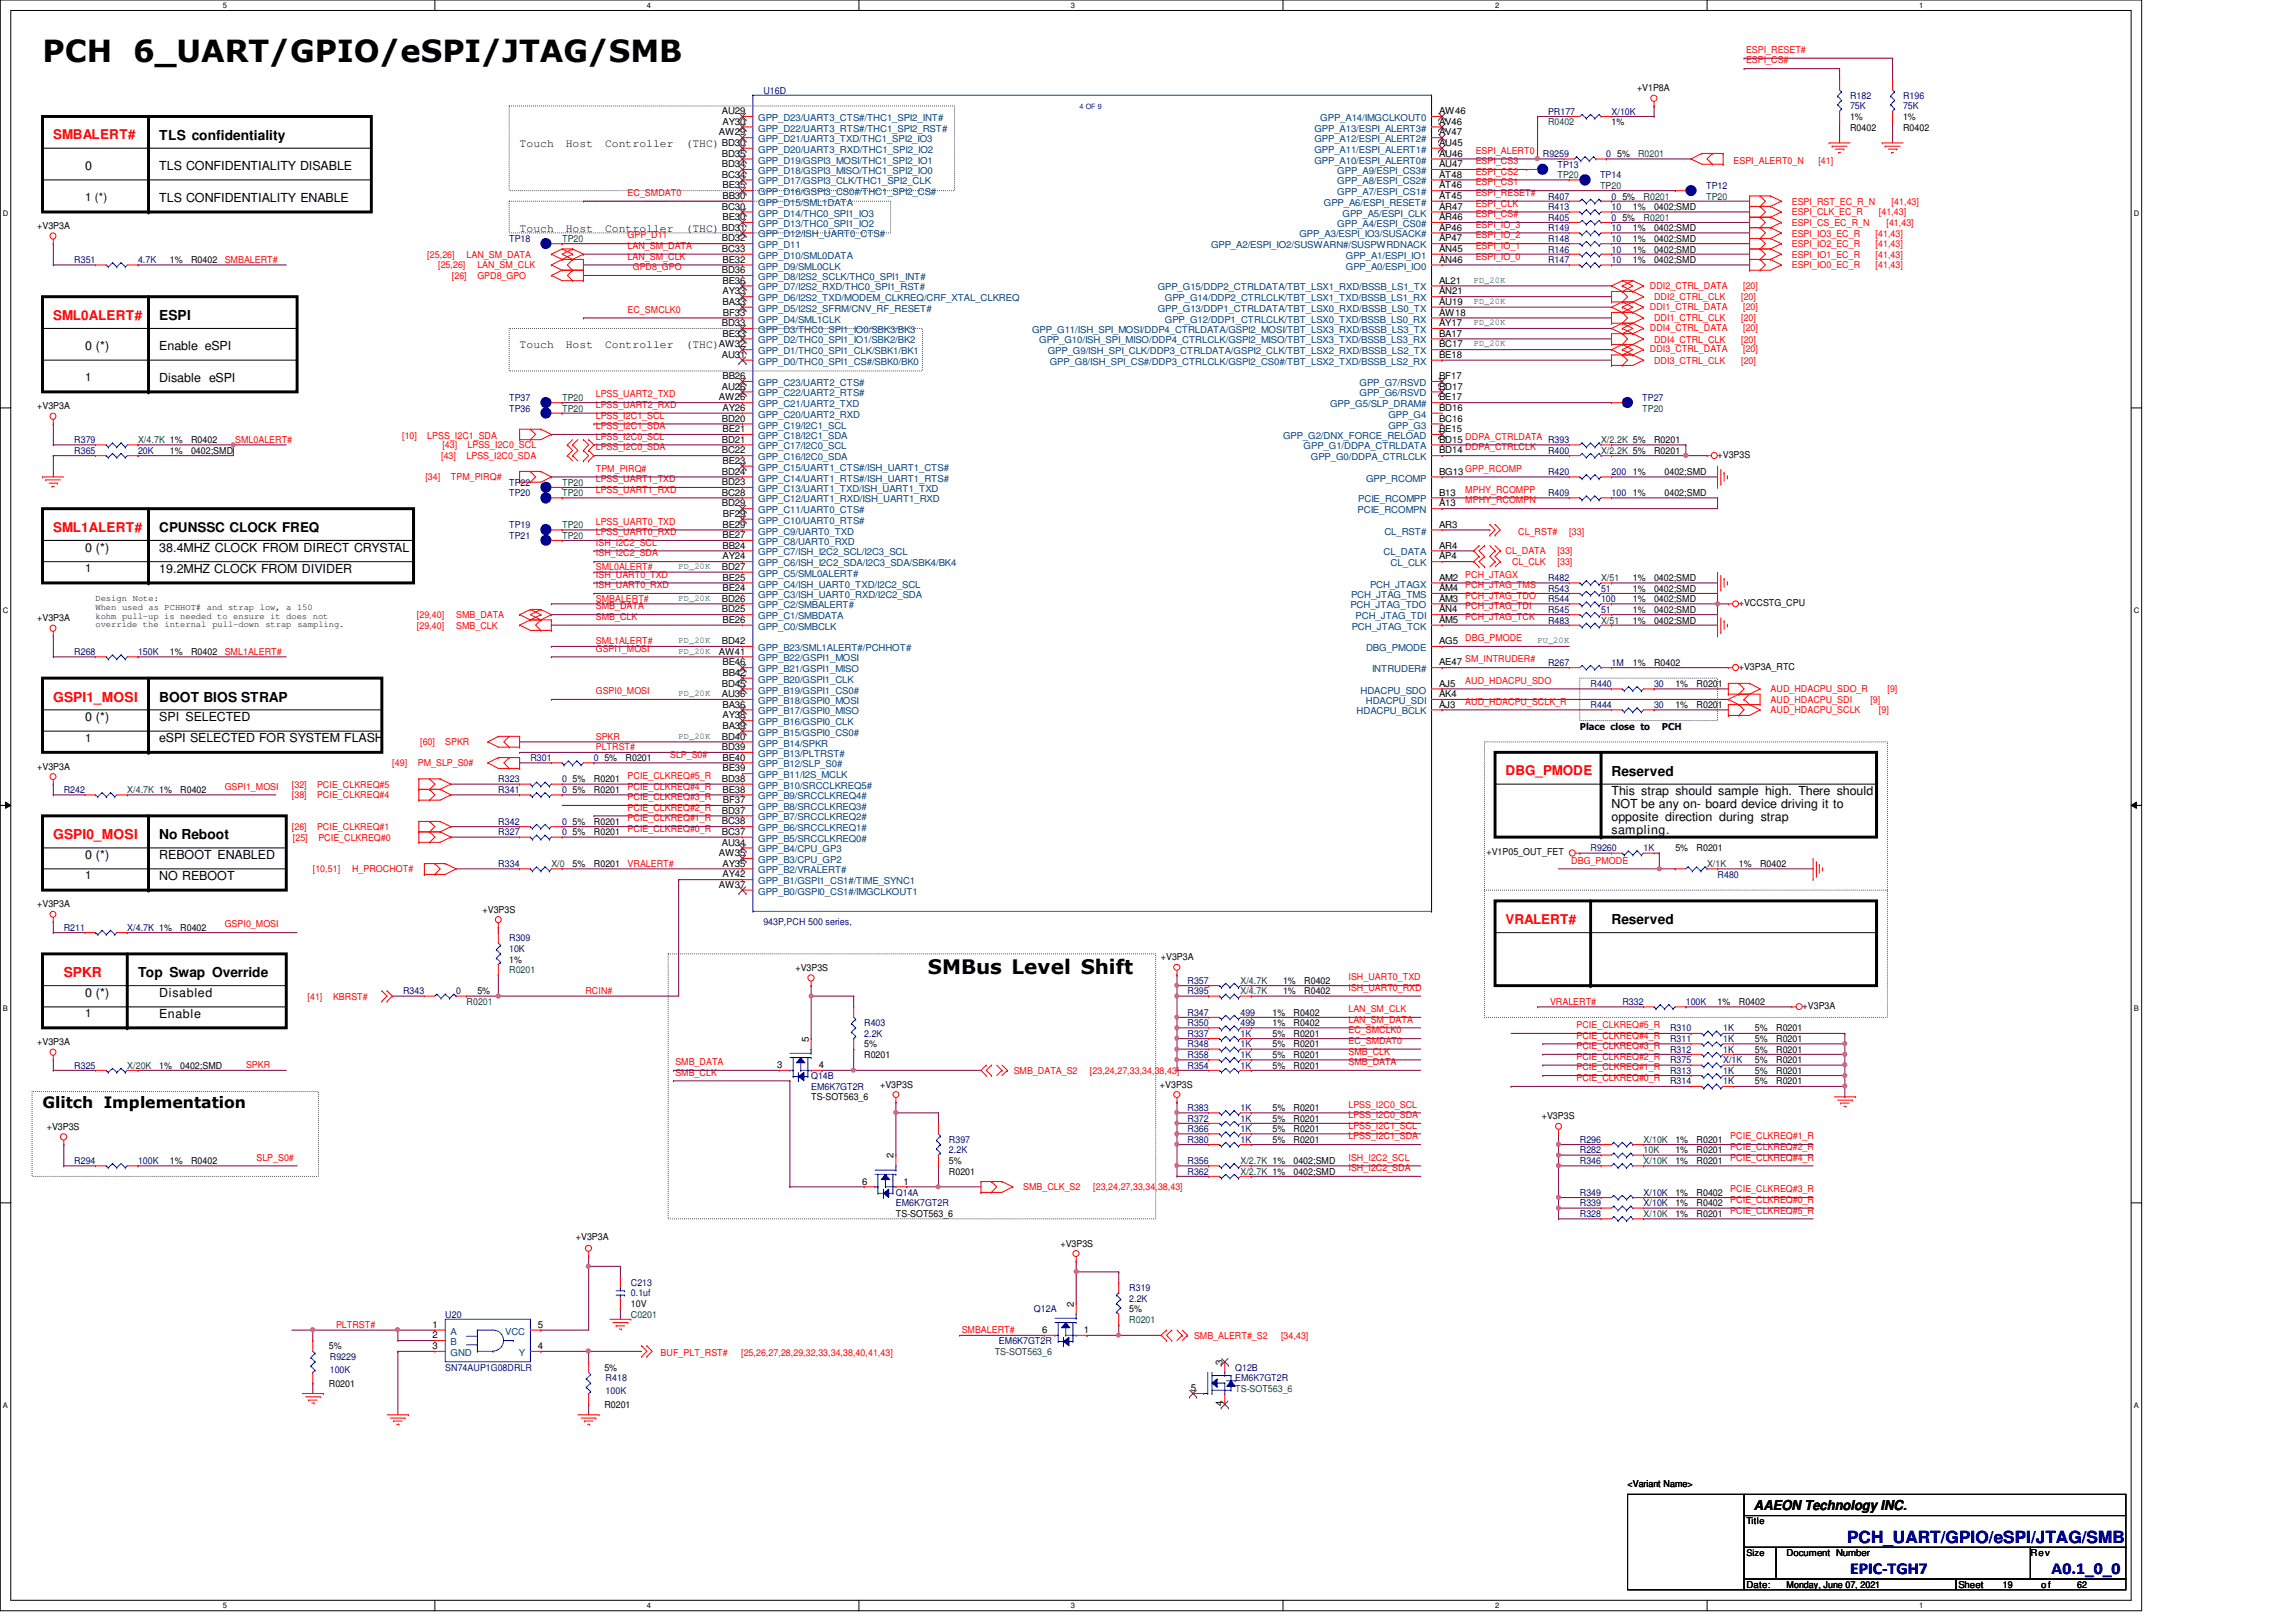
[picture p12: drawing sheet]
<svg xmlns="http://www.w3.org/2000/svg" width="297mm" height="210mm" viewBox="0 0 297 210" stroke-linecap="round" stroke-linejoin="round" font-family="sans-serif">
<defs><g id="words">
<text font-size="3.9" x="5.5" y="8">PCH 6_UART/GPIO/eSPI/JTAG/SMB</text>
<text font-size="2.6" x="120.1" y="126">SMBus Level Shift</text>
<g font-size="2.2" fill="#00f">
<text x="239" y="199.6">PCH_UART/GPIO/eSPI/JTAG/SMB</text>
<text x="239.3" y="203.7">EPIC-TGH7</text>
<text x="265.4" y="203.7">A0.1_0_0</text>
</g>
<text font-size="2" x="5.5" y="143.3">Glitch Implementation</text>
<g font-size="1.8">
<text x="20.6" y="18.1">TLS confidentiality</text>
<text x="20.6" y="41.4">ESPI</text>
<text x="20.6" y="90.8">BOOT BIOS STRAP</text>
<text x="208.5" y="100.4">Reserved</text>
<text x="20.6" y="108.6">No Reboot</text>
<text x="208.5" y="119.6">Reserved</text>
<text x="17.9" y="126.4">Top Swap Override</text>
<text x="226.9" y="195.4">AAEON Technology INC.</text>
</g>
<g font-size="1.8" fill="#f00">
<text x="6.9" y="90.8">GSPI1_MOSI</text>
<text x="6.9" y="108.6">GSPI0_MOSI</text>
<text x="8.3" y="126.4">SPKR</text>
</g>
<g font-size="1.7" fill="#f00">
<text x="6.9" y="18">SMBALERT#</text>
<text x="6.9" y="41.4">SML0ALERT#</text>
<text x="6.9" y="68.8">SML1ALERT#</text>
<text x="194.8" y="100.3">DBG_PMODE</text>
<text x="194.8" y="119.5">VRALERT#</text>
</g>
<text font-size="1.7" x="20.6" y="68.8">CPUNSSC CLOCK FREQ</text>
<g font-size="1.6">
<text x="11" y="22">0</text>
<text x="20.6" y="22">TLS CONFIDENTIALITY DISABLE</text>
<text x="20.6" y="26.1">TLS CONFIDENTIALITY ENABLE</text>
<text x="11" y="45.3">0 (*)</text>
<text x="20.6" y="45.3">Enable eSPI</text>
<text x="20.6" y="49.4">Disable eSPI</text>
<text x="11" y="71.4">0 (*)</text>
<text x="20.6" y="71.4">38.4MHZ CLOCK FROM DIRECT CRYSTAL</text>
<text x="20.6" y="74.1">19.2MHZ CLOCK FROM DIVIDER</text>
<text x="11" y="93.3">0 (*)</text>
<text x="20.6" y="93.3">SPI SELECTED</text>
<text x="20.6" y="96.1">eSPI SELECTED FOR SYSTEM FLASH</text>
<text x="208.5" y="102.9">This strap should sample high. There should</text>
<text x="208.5" y="104.6">NOT be any on- board device driving it to</text>
<text x="208.5" y="106.2">opposite direction during strap</text>
<text x="208.5" y="107.9">sampling.</text>
<text x="11" y="111.2">0 (*)</text>
<text x="20.6" y="113.9">NO REBOOT</text>
<text x="20.6" y="111.2">REBOOT ENABLED</text>
<text x="11" y="129">0 (*)</text>
<text x="20.6" y="131.7">Enable</text>
<text x="20.6" y="129">Disabled</text>
</g>
<g font-size="1.5">
<text x="67.2" y="19">Touch</text>
<text x="73.2" y="19">Host</text>
<text x="78.3" y="19">Controller</text>
<text x="88.7" y="19">(THC)</text>
<text x="11" y="26">1 (*)</text>
<text x="67.2" y="30">Touch</text>
<text x="73.2" y="30">Host</text>
<text x="78.3" y="30">Controller</text>
<text x="88.7" y="30">(THC)</text>
<text x="67.2" y="45.1">Touch</text>
<text x="73.2" y="45.1">Host</text>
<text x="78.3" y="45.1">Controller</text>
<text x="88.7" y="45.1">(THC)</text>
<text x="11" y="49.4">1</text>
<text x="11" y="74">1</text>
<text x="11" y="96">1</text>
<text x="11" y="113.8">1</text>
<text x="11" y="131.7">1</text>
</g>
<g font-size="1.2">
<text x="211.8" y="11.8">+V1P8A</text>
<text x="93" y="17.5">AW29</text>
<text x="93.4" y="14.8">AU29</text>
<text x="93.5" y="16.1">AY30</text>
<text x="186.2" y="17.5">AV47</text>
<text x="186.2" y="14.8">AW46</text>
<text x="186.2" y="16.1">AV46</text>
<text x="208.5" y="16.2">1%</text>
<text x="239.3" y="15.5">1%</text>
<text x="239.3" y="16.9">R0402</text>
<text x="246.2" y="15.5">1%</text>
<text x="246.2" y="16.9">R0402</text>
<text x="93.4" y="23">BC34</text>
<text x="93.4" y="18.9">BD30</text>
<text x="93.4" y="21.6">BD34</text>
<text x="93.4" y="20.3">BD35</text>
<text x="186.2" y="21.6">AU47</text>
<text x="186.2" y="23">AT48</text>
<text x="186.2" y="18.9">AU45</text>
<text x="186.2" y="20.3">AU46</text>
<text x="209.2" y="20.3">5%</text>
<text x="4.8" y="29.7">+V3P3A</text>
<text x="93.4" y="27.1">BC30</text>
<text x="93.4" y="29.8">BD31</text>
<text x="93.5" y="25.7">BB30</text>
<text x="93.5" y="24.4">BE35</text>
<text x="93.5" y="28.5">BE30</text>
<text x="186.2" y="28.5">AR46</text>
<text x="186.2" y="29.8">AP46</text>
<text x="186.2" y="27.1">AR47</text>
<text x="186.2" y="25.7">AT45</text>
<text x="186.2" y="24.4">AT46</text>
<text x="209.9" y="28.6">5%</text>
<text x="209.9" y="25.8">5%</text>
<text x="211.2" y="27.2">1%</text>
<text x="211.2" y="29.9">1%</text>
<text x="214" y="27.2">0402;SMD</text>
<text x="214" y="29.9">0402;SMD</text>
<text x="22" y="34">1%</text>
<text x="24.7" y="34">R0402</text>
<text x="93.4" y="32.6">BC33</text>
<text x="93.4" y="35.3">BD36</text>
<text x="93.4" y="31.2">BD32</text>
<text x="93.5" y="34">BE32</text>
<text x="186.2" y="32.6">AN45</text>
<text x="186.2" y="34">AN46</text>
<text x="186.2" y="31.2">AP47</text>
<text x="211.2" y="31.3">1%</text>
<text x="211.2" y="34">1%</text>
<text x="211.2" y="32.7">1%</text>
<text x="214" y="31.3">0402;SMD</text>
<text x="214" y="34">0402;SMD</text>
<text x="214" y="32.7">0402;SMD</text>
<text x="93.5" y="39.5">BA33</text>
<text x="93.5" y="38.1">AY33</text>
<text x="93.5" y="36.7">BE36</text>
<text x="93.5" y="40.9">BF33</text>
<text x="186.2" y="40.9">AW18</text>
<text x="186.2" y="38.1">AN21</text>
<text x="186.2" y="39.5">AU19</text>
<text x="186.2" y="36.7">AL21</text>
<text x="93" y="45">AW32</text>
<text x="93.4" y="42.2">BD33</text>
<text x="93.4" y="46.3">AU31</text>
<text x="93.5" y="43.6">BE33</text>
<text x="186.2" y="46.3">BE18</text>
<text x="186.2" y="43.6">BA17</text>
<text x="186.2" y="42.2">AY17</text>
<text x="186.2" y="45">BC17</text>
<text x="4.8" y="53">+V3P3A</text>
<text x="93" y="51.8">AW26</text>
<text x="93.4" y="50.4">AU26</text>
<text x="93.5" y="49.1">BB26</text>
<text x="93.5" y="53.2">AY26</text>
<text x="186.2" y="51.8">BE17</text>
<text x="186.2" y="50.4">BD17</text>
<text x="186.2" y="49.1">BF17</text>
<text x="186.2" y="53.2">BD16</text>
<text x="22" y="58.7">1%</text>
<text x="24.7" y="57.4">R0402</text>
<text x="24.7" y="58.7">0402;SMD</text>
<text x="93.4" y="58.7">BC22</text>
<text x="93.4" y="54.6">BD20</text>
<text x="93.4" y="57.3">BD21</text>
<text x="93.5" y="55.9">BE21</text>
<text x="186.2" y="54.6">BC16</text>
<text x="186.2" y="55.9">BE15</text>
<text x="186.2" y="57.3">BD15</text>
<text x="186.2" y="58.7">BD14</text>
<text x="214" y="58.7">R0201</text>
<text x="214" y="57.4">R0201</text>
<text x="222.2" y="59.3">+V3P3S</text>
<text x="93.4" y="62.8">BD23</text>
<text x="93.4" y="65.5">BD29</text>
<text x="93.4" y="64.1">BC28</text>
<text x="93.4" y="61.4">BD24</text>
<text x="93.5" y="60">BE23</text>
<text x="186.2" y="65.5">A13</text>
<text x="186.2" y="64.1">B13</text>
<text x="186.2" y="61.4">BG13</text>
<text x="211.2" y="61.5">1%</text>
<text x="211.2" y="64.2">1%</text>
<text x="215.3" y="61.5">0402;SMD</text>
<text x="215.3" y="64.2">0402;SMD</text>
<text x="93.5" y="69.6">BE27</text>
<text x="93.5" y="68.3">BE29</text>
<text x="93.5" y="71">BB24</text>
<text x="93.5" y="66.9">BF29</text>
<text x="186.2" y="71">AR4</text>
<text x="186.2" y="68.3">AR3</text>
<text x="93.4" y="73.7">BD27</text>
<text x="93.4" y="77.9">BD26</text>
<text x="93.5" y="72.4">AY24</text>
<text x="93.5" y="76.5">BE24</text>
<text x="93.5" y="75.1">BE25</text>
<text x="186.2" y="72.4">AP4</text>
<text x="186.2" y="77.9">AM3</text>
<text x="186.2" y="75.1">AM2</text>
<text x="186.2" y="76.5">AM4</text>
<text x="211.2" y="76.6">1%</text>
<text x="211.2" y="77.9">1%</text>
<text x="211.2" y="75.2">1%</text>
<text x="214" y="76.6">0402;SMD</text>
<text x="214" y="77.9">0402;SMD</text>
<text x="214" y="75.2">0402;SMD</text>
<text x="4.8" y="80.4">+V3P3A</text>
<text x="93.4" y="79.2">BD25</text>
<text x="93.4" y="83.4">BD42</text>
<text x="93.5" y="80.6">BE26</text>
<text x="186.2" y="83.4">AG5</text>
<text x="186.2" y="79.2">AN4</text>
<text x="186.2" y="80.6">AM5</text>
<text x="211.2" y="79.3">1%</text>
<text x="211.2" y="80.7">1%</text>
<text x="214" y="79.3">0402;SMD</text>
<text x="214" y="80.7">0402;SMD</text>
<text x="225" y="78.5">+VCCSTG_CPU</text>
<text x="22" y="84.8">1%</text>
<text x="24.7" y="84.8">R0402</text>
<text x="93" y="84.7">AW41</text>
<text x="93.4" y="88.9">BD45</text>
<text x="93.5" y="86.1">BE46</text>
<text x="93.5" y="87.5">BB42</text>
<text x="186.2" y="88.9">AJ5</text>
<text x="186.2" y="86.1">AE47</text>
<text x="211.2" y="86.1">1%</text>
<text x="214" y="86.1">R0402</text>
<text x="216.7" y="88.9">1%</text>
<text x="219.5" y="88.9">R0201</text>
<text x="225" y="86.7">+V3P3A_RTC</text>
<text x="93.4" y="90.2">AU36</text>
<text x="93.4" y="95.7">BD40</text>
<text x="93.5" y="91.6">BA36</text>
<text x="93.5" y="93">AY38</text>
<text x="93.5" y="94.3">BA39</text>
<text x="186.2" y="90.2">AK4</text>
<text x="186.2" y="91.6">AJ3</text>
<text x="204.4" y="94.5">Place close to</text>
<text x="215" y="94.5">PCH</text>
<text x="216.7" y="91.7">1%</text>
<text x="219.5" y="91.7">R0201</text>
<text x="4.8" y="99.6">+V3P3A</text>
<text x="74.1" y="101.3">5%</text>
<text x="76.8" y="101.3">R0201</text>
<text x="78.2" y="98.5">5%</text>
<text x="80.9" y="98.5">R0201</text>
<text x="93.4" y="101.2">BD38</text>
<text x="93.4" y="97.1">BD39</text>
<text x="93.5" y="99.8">BE39</text>
<text x="93.5" y="98.4">BE40</text>
<text x="23.3" y="102.6">R0402</text>
<text x="74.1" y="102.6">5%</text>
<text x="74.1" y="106.7">5%</text>
<text x="76.8" y="102.6">R0201</text>
<text x="76.8" y="106.7">R0201</text>
<text x="93.4" y="106.7">BC38</text>
<text x="93.4" y="105.3">BD37</text>
<text x="93.5" y="102.6">BE38</text>
<text x="93.5" y="103.9">BF37</text>
<text x="74.1" y="112.2">5%</text>
<text x="74.1" y="108.1">5%</text>
<text x="76.8" y="112.2">R0201</text>
<text x="76.8" y="108.1">R0201</text>
<text x="93" y="110.8">AW35</text>
<text x="93.4" y="108">BC37</text>
<text x="93.4" y="109.4">AU34</text>
<text x="93.5" y="113.5">AY42</text>
<text x="93.5" y="112.1">AY35</text>
<text x="192.3" y="110.7">+V1P05_OUT_FET</text>
<text x="216.7" y="110.2">5%</text>
<text x="219.5" y="110.2">R0201</text>
<text x="225" y="112.2">1%</text>
<text x="227.7" y="112.2">R0402</text>
<text x="4.8" y="117.4">+V3P3A</text>
<text x="62.4" y="118.1">+V3P3S</text>
<text x="93" y="114.9">AW37</text>
<text x="23.3" y="120.4">R0402</text>
<text x="65.9" y="124.6">1%</text>
<text x="102.9" y="125.7">+V3P3S</text>
<text x="150.2" y="124.3">+V3P3A</text>
<text x="61.8" y="128.7">5%</text>
<text x="164.6" y="131.4">1%</text>
<text x="166" y="127.3">1%</text>
<text x="166" y="128.7">1%</text>
<text x="167.3" y="131.4">R0402</text>
<text x="168.7" y="127.3">R0402</text>
<text x="168.7" y="128.7">R0402</text>
<text x="222.2" y="130">1%</text>
<text x="225" y="130">R0402</text>
<text x="233.2" y="130.6">+V3P3A</text>
<text x="4.8" y="135.3">+V3P3A</text>
<text x="104.6" y="134.8" transform="rotate(-90 104.6 134.8)">5</text>
<text x="111.8" y="136.9">R0201</text>
<text x="111.8" y="135.6">5%</text>
<text x="164.6" y="132.8">1%</text>
<text x="164.6" y="134.2">5%</text>
<text x="164.6" y="135.6">5%</text>
<text x="164.6" y="136.9">5%</text>
<text x="167.3" y="132.8">R0402</text>
<text x="167.3" y="134.2">R0201</text>
<text x="167.3" y="135.6">R0201</text>
<text x="167.3" y="136.9">R0201</text>
<text x="227" y="136.2">5%</text>
<text x="227" y="133.5">5%</text>
<text x="227" y="134.9">5%</text>
<text x="227" y="137.6">5%</text>
<text x="229.8" y="136.2">R0201</text>
<text x="229.8" y="133.5">R0201</text>
<text x="229.8" y="134.9">R0201</text>
<text x="229.8" y="137.6">R0201</text>
<text x="20.6" y="138.3">1%</text>
<text x="23.3" y="138.3">0402;SMD</text>
<text x="100.5" y="138.2">3</text>
<text x="104.9" y="142.4">TS-SOT563_6</text>
<text x="105.9" y="138.2">4</text>
<text x="113.9" y="140.8">+V3P3S</text>
<text x="150.1" y="140.8">+V3P3S</text>
<text x="164.6" y="143.8">5%</text>
<text x="164.6" y="138.3">5%</text>
<text x="167.3" y="143.8">R0201</text>
<text x="167.3" y="138.3">R0201</text>
<text x="227" y="140.3">5%</text>
<text x="227" y="139">5%</text>
<text x="229.8" y="140.3">R0201</text>
<text x="229.8" y="139">R0201</text>
<text x="6.1" y="146.3">+V3P3S</text>
<text x="115.6" y="149.9" transform="rotate(-90 115.6 149.9)">2</text>
<text x="164.6" y="145.2">5%</text>
<text x="164.6" y="146.5">5%</text>
<text x="164.6" y="147.9">5%</text>
<text x="167.3" y="145.2">R0201</text>
<text x="167.3" y="146.5">R0201</text>
<text x="167.3" y="147.9">R0201</text>
<text x="199.5" y="144.9">+V3P3S</text>
<text x="216.7" y="149.3">1%</text>
<text x="216.7" y="147.9">1%</text>
<text x="219.5" y="149.3">R0201</text>
<text x="219.5" y="147.9">R0201</text>
<text x="22" y="150.6">1%</text>
<text x="24.7" y="150.6">R0402</text>
<text x="111.5" y="153.3">6</text>
<text x="116.9" y="153.3">1</text>
<text x="122.8" y="152">R0201</text>
<text x="122.8" y="150.6">5%</text>
<text x="167.3" y="150.6">0402;SMD</text>
<text x="167.3" y="152">0402;SMD</text>
<text x="216.7" y="150.6">1%</text>
<text x="216.7" y="154.7">1%</text>
<text x="219.5" y="150.6">R0201</text>
<text x="219.5" y="154.7">R0402</text>
<text x="74.5" y="160.5">+V3P3A</text>
<text x="115.9" y="157.5">TS-SOT563_6</text>
<text x="137.2" y="161.3">+V3P3S</text>
<text x="216.7" y="156.1">1%</text>
<text x="216.7" y="157.5">1%</text>
<text x="219.5" y="156.1">R0402</text>
<text x="219.5" y="157.5">R0201</text>
<text x="56" y="171.8">1</text>
<text x="56" y="173.2">2</text>
<text x="69.6" y="171.8">5</text>
<text x="81.6" y="169.2">10V</text>
<text x="134.8" y="172.5">6</text>
<text x="138.9" y="169.1" transform="rotate(-90 138.9 169.1)">2</text>
<text x="140.2" y="172.5">1</text>
<text x="146.1" y="169.8">5%</text>
<text x="42.5" y="179.5">R0201</text>
<text x="42.5" y="174.6">5%</text>
<text x="56" y="174.6">3</text>
<text x="69.6" y="174.6">4</text>
<text x="78.2" y="177.4">5%</text>
<text x="158.2" y="176.6" transform="rotate(-90 158.2 176.6)">3</text>
<text x="78.2" y="182.2">R0201</text>
<text x="154" y="180">5</text>
<text x="158.2" y="182" transform="rotate(-90 158.2 182)">4</text>
<text x="210.6" y="192.4">&lt;Variant Name&gt;</text>
<text x="225.9" y="197.2">Title</text>
<text x="225.9" y="201.3">Size</text>
<text x="231.1" y="201.4">Document Number</text>
<text x="262.7" y="201.4">Rev</text>
<text x="225.9" y="205.5">Date:</text>
<text x="231.1" y="205.5">Monday, June 07, 2021</text>
<text x="253.4" y="205.5">Sheet</text>
<text x="259.1" y="205.5">19</text>
<text x="264.1" y="205.5">of</text>
<text x="268.7" y="205.5">62</text>
</g>
<g font-size="1.2" fill="#f00">
<text x="225.9" y="6.9">ESPI_RESET#</text>
<text x="225.9" y="8.2">ESPI_CS#</text>
<text x="190.9" y="21.3">ESPI_CS3</text>
<text x="190.9" y="22.6">ESPI_CS2</text>
<text x="190.9" y="19.9">ESPI_ALERT0</text>
<text x="224.3" y="21.2">ESPI_ALERT0_N</text>
<text x="235.2" y="21.2">[41]</text>
<text x="81.2" y="25.4">EC_SMDAT0</text>
<text x="190.9" y="29.5">ESPI_IO_3</text>
<text x="190.9" y="28.1">ESPI_CS#</text>
<text x="190.9" y="26.8">ESPI_CLK</text>
<text x="190.9" y="25.4">ESPI_RESET#</text>
<text x="190.9" y="24">ESPI_CS1</text>
<text x="231.8" y="27.9">ESPI_CLK_EC_R</text>
<text x="231.8" y="29.3">ESPI_CS_EC_R_N</text>
<text x="231.8" y="26.5">ESPI_RST_EC_R_N</text>
<text x="243.1" y="27.9">[41,43]</text>
<text x="244" y="29.3">[41,43]</text>
<text x="244.7" y="26.5">[41,43]</text>
<text x="29.1" y="34">SMBALERT#</text>
<text x="55.3" y="33.4">[25,26]</text>
<text x="56.7" y="34.7">[25,26]</text>
<text x="60.4" y="33.4">LAN_SM_DATA</text>
<text x="61.8" y="34.7">LAN_SM_CLK</text>
<text x="81.2" y="32.2">LAN_SM_DATA</text>
<text x="81.2" y="33.6">LAN_SM_CLK</text>
<text x="81.2" y="30.9">GPP_D11</text>
<text x="81.9" y="35">GPD8_GPO</text>
<text x="190.9" y="30.9">ESPI_IO_2</text>
<text x="190.9" y="32.2">ESPI_IO_1</text>
<text x="190.9" y="33.6">ESPI_IO_0</text>
<text x="231.8" y="30.6">ESPI_IO3_EC_R</text>
<text x="231.8" y="32">ESPI_IO2_EC_R</text>
<text x="231.8" y="33.4">ESPI_IO1_EC_R</text>
<text x="231.8" y="34.7">ESPI_IO0_EC_R</text>
<text x="242.7" y="30.6">[41,43]</text>
<text x="242.7" y="32">[41,43]</text>
<text x="242.7" y="33.4">[41,43]</text>
<text x="242.7" y="34.7">[41,43]</text>
<text x="58.5" y="36.1">[26]</text>
<text x="61.8" y="36.1">GPD8_GPO</text>
<text x="81.2" y="40.5">EC_SMCLK0</text>
<text x="213.4" y="37.3">DDI2_CTRL_DATA</text>
<text x="213.4" y="40.1">DDI1_CTRL_DATA</text>
<text x="214" y="38.9">DDI2_CTRL_CLK</text>
<text x="214" y="41.6">DDI1_CTRL_CLK</text>
<text x="225.3" y="38.9">[20]</text>
<text x="225.3" y="41.6">[20]</text>
<text x="225.5" y="37.3">[20]</text>
<text x="225.5" y="40.1">[20]</text>
<text x="213.4" y="42.8">DDI4_CTRL_DATA</text>
<text x="213.4" y="45.6">DDI3_CTRL_DATA</text>
<text x="214" y="44.3">DDI4_CTRL_CLK</text>
<text x="214" y="47.1">DDI3_CTRL_CLK</text>
<text x="225.3" y="44.3">[20]</text>
<text x="225.3" y="47.1">[20]</text>
<text x="225.5" y="42.8">[20]</text>
<text x="225.5" y="45.6">[20]</text>
<text x="77.1" y="52.8">LPSS_UART2_RXD</text>
<text x="77.1" y="51.4">LPSS_UART2_TXD</text>
<text x="30.4" y="57.3">SML0ALERT#</text>
<text x="52" y="56.8">[10]</text>
<text x="55.3" y="56.8">LPSS_I2C1_SDA</text>
<text x="57.1" y="59.4">[43]</text>
<text x="57.2" y="58">[43]</text>
<text x="60.4" y="59.4">LPSS_I2C0_SDA</text>
<text x="60.5" y="58">LPSS_I2C0_SCL</text>
<text x="77.1" y="54.2">LPSS_I2C1_SCL</text>
<text x="77.1" y="55.5">LPSS_I2C1_SDA</text>
<text x="77.1" y="56.9">LPSS_I2C0_SCL</text>
<text x="77.1" y="58.3">LPSS_I2C0_SDA</text>
<text x="189.6" y="58.3">DDPA_CTRLCLK</text>
<text x="189.6" y="56.9">DDPA_CTRLDATA</text>
<text x="55" y="62.1">[34]</text>
<text x="58.3" y="62.1">TPM_PIRQ#</text>
<text x="77.1" y="63.8">LPSS_UART1_RXD</text>
<text x="77.1" y="62.4">LPSS_UART1_TXD</text>
<text x="77.1" y="61">TPM_PIRQ#</text>
<text x="189.6" y="63.8">MPHY_RCOMPP</text>
<text x="189.6" y="65.2">MPHY_RCOMPN</text>
<text x="189.6" y="61">GPP_RCOMP</text>
<text x="77.1" y="69.3">LPSS_UART0_RXD</text>
<text x="77.1" y="67.9">LPSS_UART0_TXD</text>
<text x="77.1" y="70.6">ISH_I2C2_SCL</text>
<text x="194.8" y="71.8">CL_DATA</text>
<text x="196.4" y="69.2">CL_RST#</text>
<text x="201.5" y="71.8">[33]</text>
<text x="203" y="69.2">[33]</text>
<text x="77.1" y="77.9">SMBALERT#</text>
<text x="77.1" y="73.8">SML0ALERT#</text>
<text x="77.1" y="76.1">ISH_UART0_RXD</text>
<text x="77.1" y="74.8">ISH_UART0_TXD</text>
<text x="77.1" y="72">ISH_I2C2_SDA</text>
<text x="189.6" y="74.8">PCH_JTAGX</text>
<text x="189.6" y="76.1">PCH_JTAG_TMS</text>
<text x="189.6" y="77.5">PCH_JTAG_TDO</text>
<text x="195.6" y="73.2">CL_CLK</text>
<text x="201.5" y="73.2">[33]</text>
<text x="53.9" y="80">[29,40]</text>
<text x="53.9" y="81.4">[29,40]</text>
<text x="59" y="80">SMB_DATA</text>
<text x="59" y="81.4">SMB_CLK</text>
<text x="77.1" y="80.2">SMB_CLK</text>
<text x="77.1" y="78.9">SMB_DATA</text>
<text x="77.1" y="83.4">SML1ALERT#</text>
<text x="189.6" y="78.9">PCH_JTAG_TDI</text>
<text x="189.6" y="80.2">PCH_JTAG_TCK</text>
<text x="189.6" y="83">DBG_PMODE</text>
<text x="29.1" y="84.8">SML1ALERT#</text>
<text x="77.1" y="84.3">GSPI1_MOSI</text>
<text x="77.1" y="89.8">GSPI0_MOSI</text>
<text x="189.6" y="88.5">AUD_HDACPU_SDO</text>
<text x="189.6" y="85.7">SM_INTRUDER#</text>
<text x="229.1" y="89.6">AUD_HDACPU_SDO_R</text>
<text x="244.2" y="89.6">[9]</text>
<text x="77.1" y="95.8">SPKR</text>
<text x="189.6" y="91.2">AUD_HDACPU_SCLK_R</text>
<text x="229.1" y="91">AUD_HDACPU_SDI</text>
<text x="229.1" y="92.3">AUD_HDACPU_SCLK</text>
<text x="242" y="91">[9]</text>
<text x="243.1" y="92.3">[9]</text>
<text x="37.8" y="101.9">[32]</text>
<text x="41" y="101.9">PCIE_CLKREQ#5</text>
<text x="50.8" y="99.2">[49]</text>
<text x="54.1" y="99.2">PM_SLP_S0#</text>
<text x="54.4" y="96.4">[60]</text>
<text x="57.6" y="96.4">SPKR</text>
<text x="77.1" y="97.1">PLTRST#</text>
<text x="81.2" y="100.8">PCIE_CLKREQ#5_R</text>
<text x="86.7" y="98">SLP_S0#</text>
<text x="29.1" y="102.2">GSPI1_MOSI</text>
<text x="37.8" y="103.3">[38]</text>
<text x="37.8" y="107.4">[26]</text>
<text x="41" y="103.3">PCIE_CLKREQ#4</text>
<text x="41" y="107.4">PCIE_CLKREQ#1</text>
<text x="81.2" y="107.7">PCIE_CLKREQ#0_R</text>
<text x="81.2" y="104.9">PCIE_CLKREQ#2_R</text>
<text x="81.2" y="103.5">PCIE_CLKREQ#3_R</text>
<text x="81.2" y="102.2">PCIE_CLKREQ#4_R</text>
<text x="81.2" y="106.3">PCIE_CLKREQ#1_R</text>
<text x="37.9" y="108.8">[25]</text>
<text x="40.5" y="112.9">[10,51]</text>
<text x="41.2" y="108.8">PCIE_CLKREQ#0</text>
<text x="45.5" y="112.9">H_PROCHOT#</text>
<text x="81.2" y="112.2">VRALERT#</text>
<text x="203.3" y="111.8">DBG_PMODE</text>
<text x="29.1" y="120">GSPI0_MOSI</text>
<text x="39.8" y="129.4">[41]</text>
<text x="43.1" y="129.4">KBRST#</text>
<text x="75.7" y="128.7">RCIN#</text>
<text x="174.5" y="126.9">ISH_UART0_TXD</text>
<text x="174.5" y="128.2">ISH_UART0_RXD</text>
<text x="174.5" y="131">LAN_SM_CLK</text>
<text x="200.5" y="130">VRALERT#</text>
<text x="87.4" y="137.8">SMB_DATA</text>
<text x="174.5" y="132.3">LAN_SM_DATA</text>
<text x="174.5" y="133.7">EC_SMCLK0</text>
<text x="174.5" y="135.1">EC_SMDAT0</text>
<text x="174.5" y="137.8">SMB_DATA</text>
<text x="174.5" y="136.5">SMB_CLK</text>
<text x="204" y="137.2">PCIE_CLKREQ#2_R</text>
<text x="204" y="135.8">PCIE_CLKREQ#3_R</text>
<text x="204" y="134.4">PCIE_CLKREQ#4_R</text>
<text x="204" y="133.1">PCIE_CLKREQ#5_R</text>
<text x="31.8" y="138.3">SPKR</text>
<text x="87.4" y="139.2">SMB_CLK</text>
<text x="131.1" y="139">SMB_DATA_S2</text>
<text x="141" y="139">[23,24,27,33,34,38,43]</text>
<text x="174.5" y="143.3">LPSS_I2C0_SCL</text>
<text x="204" y="139.9">PCIE_CLKREQ#0_R</text>
<text x="204" y="138.5">PCIE_CLKREQ#1_R</text>
<text x="174.5" y="144.7">LPSS_I2C0_SDA</text>
<text x="174.5" y="146">LPSS_I2C1_SCL</text>
<text x="174.5" y="147.4">LPSS_I2C1_SDA</text>
<text x="223.9" y="148.8">PCIE_CLKREQ#2_R</text>
<text x="223.9" y="147.4">PCIE_CLKREQ#1_R</text>
<text x="33.2" y="150.2">SLP_S0#</text>
<text x="132.4" y="154.1">SMB_CLK_S2</text>
<text x="141.4" y="154.1">[23,24,27,33,34,38,43]</text>
<text x="174.5" y="150.2">ISH_I2C2_SCL</text>
<text x="174.5" y="151.6">ISH_I2C2_SDA</text>
<text x="223.9" y="150.2">PCIE_CLKREQ#4_R</text>
<text x="223.9" y="155.7">PCIE_CLKREQ#0_R</text>
<text x="223.9" y="154.3">PCIE_CLKREQ#3_R</text>
<text x="223.9" y="157.1">PCIE_CLKREQ#5_R</text>
<text x="43.5" y="171.9">PLTRST#</text>
<text x="124.4" y="172.6">SMBALERT#</text>
<text x="154.5" y="173.3">SMB_ALERT#_S2</text>
<text x="165.7" y="173.3">[34,43]</text>
<text x="85.5" y="175.5">BUF_PLT_RST#</text>
<text x="95.9" y="175.5">[25,26,27,28,29,32,33,34,38,40,41,43]</text>
</g>
<g font-size="1.2" fill="#004080">
<text x="98.1" y="17">GPP_D22/UART3_RTS#/THC1_SPI2_RST#</text>
<text x="98.1" y="15.7">GPP_D23/UART3_CTS#/THC1_SPI2_INT#</text>
<text x="170" y="17">GPP_A13/ESPI_ALERT3#</text>
<text x="170.8" y="15.7">GPP_A14/IMGCLKOUT0</text>
<text x="98.1" y="23.9">GPP_D17/GSPI3_CLK/THC1_SPI2_CLK</text>
<text x="98.1" y="19.8">GPP_D20/UART3_RXD/THC1_SPI2_IO2</text>
<text x="98.1" y="18.4">GPP_D21/UART3_TXD/THC1_SPI2_IO3</text>
<text x="98.1" y="22.5">GPP_D18/GSPI3_MISO/THC1_SPI2_IO0</text>
<text x="98.1" y="21.2">GPP_D19/GSPI3_MOSI/THC1_SPI2_IO1</text>
<text x="170" y="19.8">GPP_A11/ESPI_ALERT1#</text>
<text x="170" y="21.2">GPP_A10/ESPI_ALERT0#</text>
<text x="170" y="18.4">GPP_A12/ESPI_ALERT2#</text>
<text x="173" y="22.5">GPP_A9/ESPI_CS3#</text>
<text x="173" y="23.9">GPP_A8/ESPI_CS2#</text>
<text x="98.1" y="26.6">GPP_D15/SML1DATA</text>
<text x="98.1" y="25.3">GPP_D16/GSPI3_CS0#/THC1_SPI2_CS#</text>
<text x="98.1" y="29.4">GPP_D13/THC0_SPI1_IO2</text>
<text x="98.1" y="28">GPP_D14/THC0_SPI1_IO3</text>
<text x="171.3" y="26.6">GPP_A6/ESPI_RESET#</text>
<text x="173" y="29.4">GPP_A4/ESPI_CS0#</text>
<text x="173" y="25.3">GPP_A7/ESPI_CS1#</text>
<text x="173.7" y="28">GPP_A5/ESPI_CLK</text>
<text x="98.1" y="34.9">GPP_D9/SML0CLK</text>
<text x="98.1" y="33.5">GPP_D10/SML0DATA</text>
<text x="98.1" y="30.7">GPP_D12/ISH_UART0_CTS#</text>
<text x="98.1" y="32.1">GPP_D11</text>
<text x="156.7" y="32.1">GPP_A2/ESPI_IO2/SUSWARN#/SUSPWRDNACK</text>
<text x="168.1" y="30.7">GPP_A3/ESPI_IO3/SUSACK#</text>
<text x="174.1" y="33.5">GPP_A1/ESPI_IO1</text>
<text x="174.1" y="34.9">GPP_A0/ESPI_IO0</text>
<text x="98.1" y="40.3">GPP_D5/I2S2_SFRM/CNV_RF_RESET#</text>
<text x="98.1" y="39">GPP_D6/I2S2_TXD/MODEM_CLKREQ/CRF_XTAL_CLKREQ</text>
<text x="98.1" y="37.6">GPP_D7/I2S2_RXD/THC0_SPI1_RST#</text>
<text x="98.1" y="36.2">GPP_D8/I2S2_SCLK/THC0_SPI1_INT#</text>
<text x="98.1" y="41.7">GPP_D4/SML1CLK</text>
<text x="149.8" y="40.3">GPP_G13/DDP1_CTRLDATA/TBT_LSX0_RXD/BSSB_LS0_TX</text>
<text x="149.8" y="37.6">GPP_G15/DDP2_CTRLDATA/TBT_LSX1_RXD/BSSB_LS1_TX</text>
<text x="150.7" y="41.7">GPP_G12/DDP1_CTRLCLK/TBT_LSX0_TXD/BSSB_LS0_RX</text>
<text x="150.7" y="39">GPP_G14/DDP2_CTRLCLK/TBT_LSX1_TXD/BSSB_LS1_RX</text>
<text x="98.1" y="43.1">GPP_D3/THC0_SPI1_IO0/SBK3/BK3</text>
<text x="98.1" y="47.2">GPP_D0/THC0_SPI1_CS#/SBK0/BK0</text>
<text x="98.1" y="45.8">GPP_D1/THC0_SPI1_CLK/SBK1/BK1</text>
<text x="98.1" y="44.4">GPP_D2/THC0_SPI1_IO1/SBK2/BK2</text>
<text x="133.5" y="43.1">GPP_G11/ISH_SPI_MOSI/DDP4_CTRLDATA/GSPI2_MOSI/TBT_LSX3_RXD/BSSB_LS3_TX</text>
<text x="134.4" y="44.4">GPP_G10/ISH_SPI_MISO/DDP4_CTRLCLK/GSPI2_MISO/TBT_LSX3_TXD/BSSB_LS3_RX</text>
<text x="135.5" y="45.8">GPP_G9/ISH_SPI_CLK/DDP3_CTRLDATA/GSPI2_CLK/TBT_LSX2_RXD/BSSB_LS2_TX</text>
<text x="135.8" y="47.2">GPP_G8/ISH_SPI_CS#/DDP3_CTRLCLK/GSPI2_CS0#/TBT_LSX2_TXD/BSSB_LS2_RX</text>
<text x="98.1" y="50">GPP_C23/UART2_CTS#</text>
<text x="98.1" y="51.3">GPP_C22/UART2_RTS#</text>
<text x="98.1" y="52.7">GPP_C21/UART2_TXD</text>
<text x="172.1" y="52.7">GPP_G5/SLP_DRAM#</text>
<text x="175.9" y="51.3">GPP_G6/RSVD</text>
<text x="175.9" y="50">GPP_G7/RSVD</text>
<text x="98.1" y="59.6">GPP_C16/I2C0_SDA</text>
<text x="98.1" y="55.5">GPP_C19/I2C1_SCL</text>
<text x="98.1" y="56.8">GPP_C18/I2C1_SDA</text>
<text x="98.1" y="58.2">GPP_C17/I2C0_SCL</text>
<text x="98.1" y="54.1">GPP_C20/UART2_RXD</text>
<text x="166" y="56.8">GPP_G2/DNX_FORCE_RELOAD</text>
<text x="168.7" y="58.2">GPP_G1/DDPA_CTRLDATA</text>
<text x="169.6" y="59.6">GPP_G0/DDPA_CTRLCLK</text>
<text x="179.6" y="55.5">GPP_G3</text>
<text x="179.6" y="54.1">GPP_G4</text>
<text x="98.1" y="63.7">GPP_C13/UART1_TXD/ISH_UART1_TXD</text>
<text x="98.1" y="65">GPP_C12/UART1_RXD/ISH_UART1_RXD</text>
<text x="98.1" y="62.3">GPP_C14/UART1_RTS#/ISH_UART1_RTS#</text>
<text x="98.1" y="60.9">GPP_C15/UART1_CTS#/ISH_UART1_CTS#</text>
<text x="175.7" y="65">PCIE_RCOMPP</text>
<text x="176.7" y="62.3">GPP_RCOMP</text>
<text x="98.1" y="70.5">GPP_C8/UART0_RXD</text>
<text x="98.1" y="69.2">GPP_C9/UART0_TXD</text>
<text x="98.1" y="66.4">GPP_C11/UART0_CTS#</text>
<text x="98.1" y="67.8">GPP_C10/UART0_RTS#</text>
<text x="98.1" y="71.9">GPP_C7/ISH_I2C2_SCL/I2C3_SCL</text>
<text x="175.6" y="66.4">PCIE_RCOMPN</text>
<text x="179" y="71.9">CL_DATA</text>
<text x="179.1" y="69.2">CL_RST#</text>
<text x="98.1" y="73.3">GPP_C6/ISH_I2C2_SDA/I2C3_SDA/SBK4/BK4</text>
<text x="98.1" y="74.6">GPP_C5/SML0ALERT#</text>
<text x="98.1" y="77.4">GPP_C3/ISH_UART0_RXD/I2C2_SDA</text>
<text x="98.1" y="76">GPP_C4/ISH_UART0_TXD/I2C2_SCL</text>
<text x="174.8" y="77.4">PCH_JTAG_TMS</text>
<text x="177.2" y="76">PCH_JTAGX</text>
<text x="179.9" y="73.3">CL_CLK</text>
<text x="98.1" y="80.1">GPP_C1/SMBDATA</text>
<text x="98.1" y="81.5">GPP_C0/SMBCLK</text>
<text x="98.1" y="78.7">GPP_C2/SMBALERT#</text>
<text x="174.7" y="78.7">PCH_JTAG_TDO</text>
<text x="174.9" y="81.5">PCH_JTAG_TCK</text>
<text x="175.4" y="80.1">PCH_JTAG_TDI</text>
<text x="98.1" y="87">GPP_B21/GSPI1_MISO</text>
<text x="98.1" y="88.3">GPP_B20/GSPI1_CLK</text>
<text x="98.1" y="85.6">GPP_B22/GSPI1_MOSI</text>
<text x="98.1" y="84.2">GPP_B23/SML1ALERT#/PCHHOT#</text>
<text x="98.1" y="89.7">GPP_B19/GSPI1_CS0#</text>
<text x="176" y="89.7">HDACPU_SDO</text>
<text x="176.7" y="84.2">DBG_PMODE</text>
<text x="177.5" y="87">INTRUDER#</text>
<text x="98.1" y="92.5">GPP_B17/GSPI0_MISO</text>
<text x="98.1" y="93.9">GPP_B16/GSPI0_CLK</text>
<text x="98.1" y="95.2">GPP_B15/GSPI0_CS0#</text>
<text x="98.1" y="91.1">GPP_B18/GSPI0_MOSI</text>
<text x="175.5" y="92.5">HDACPU_BCLK</text>
<text x="176.7" y="91.1">HDACPU_SDI</text>
<text x="98.1" y="100.7">GPP_B11/I2S_MCLK</text>
<text x="98.1" y="99.3">GPP_B12/SLP_S0#</text>
<text x="98.1" y="98">GPP_B13/PLTRST#</text>
<text x="98.1" y="96.6">GPP_B14/SPKR</text>
<text x="98.1" y="103.5">GPP_B9/SRCCLKREQ4#</text>
<text x="98.1" y="102.1">GPP_B10/SRCCLKREQ5#</text>
<text x="98.1" y="107.6">GPP_B6/SRCCLKREQ1#</text>
<text x="98.1" y="106.2">GPP_B7/SRCCLKREQ2#</text>
<text x="98.1" y="104.8">GPP_B8/SRCCLKREQ3#</text>
<text x="98.1" y="111.7">GPP_B3/CPU_GP2</text>
<text x="98.1" y="108.9">GPP_B5/SRCCLKREQ0#</text>
<text x="98.1" y="110.3">GPP_B4/CPU_GP3</text>
<text x="98.1" y="113">GPP_B2/VRALERT#</text>
<text x="98.1" y="114.4">GPP_B1/GSPI1_CS1#/TIME_SYNC1</text>
<text x="98.1" y="115.8">GPP_B0/GSPI0_CS1#/IMGCLKOUT1</text>
<text x="58.3" y="172.7">A</text>
<text x="65.4" y="172.7">VCC</text>
<text x="58.3" y="174.1">B</text>
<text x="58.3" y="175.5">GND</text>
<text x="67.1" y="175.5">Y</text>
</g>
<g font-size="1.2" fill="#000080">
<text x="98.8" y="12.1">U16D</text>
<text x="200.3" y="14.9">PR177</text>
<text x="208.5" y="14.9">X/10K</text>
<text x="239.3" y="12.8">R182</text>
<text x="239.3" y="14.1">75K</text>
<text x="246.2" y="12.8">R196</text>
<text x="246.2" y="14.1">75K</text>
<text x="199.6" y="20.3">R9259</text>
<text x="201.5" y="21.7">TP13</text>
<text x="207" y="23.1">TP14</text>
<text x="207.8" y="20.3">0</text>
<text x="200.3" y="27.2">R413</text>
<text x="200.3" y="28.6">R405</text>
<text x="200.3" y="29.9">R149</text>
<text x="200.3" y="25.8">R407</text>
<text x="208.5" y="27.2">10</text>
<text x="208.5" y="28.6">0</text>
<text x="208.5" y="29.9">10</text>
<text x="208.5" y="25.8">0</text>
<text x="220.7" y="24.4">TP12</text>
<text x="9.6" y="34">R351</text>
<text x="17.9" y="34">4.7K</text>
<text x="65.9" y="31.3">TP18</text>
<text x="200.3" y="31.3">R148</text>
<text x="200.3" y="34">R147</text>
<text x="200.3" y="32.7">R146</text>
<text x="208.5" y="31.3">10</text>
<text x="208.5" y="34">10</text>
<text x="208.5" y="32.7">10</text>
<text x="65.9" y="51.9">TP37</text>
<text x="65.9" y="53.3">TP36</text>
<text x="212.5" y="51.9">TP27</text>
<text x="9.6" y="57.4">R379</text>
<text x="9.6" y="58.7">R365</text>
<text x="17.9" y="58.7">20K</text>
<text x="200.3" y="58.7">R400</text>
<text x="200.3" y="57.4">R393</text>
<text x="65.9" y="64.2">TP20</text>
<text x="65.9" y="62.9">TP22</text>
<text x="200.3" y="61.5">R420</text>
<text x="200.3" y="64.2">R409</text>
<text x="208.5" y="61.5">200</text>
<text x="208.5" y="64.2">100</text>
<text x="65.9" y="69.7">TP21</text>
<text x="65.9" y="68.3">TP19</text>
<text x="200.3" y="76.6">R543</text>
<text x="200.3" y="77.9">R544</text>
<text x="200.3" y="75.2">R482</text>
<text x="207.1" y="76.6">51</text>
<text x="207.1" y="77.9">100</text>
<text x="200.3" y="79.3">R545</text>
<text x="200.3" y="80.7">R483</text>
<text x="207.1" y="79.3">51</text>
<text x="9.6" y="84.8">R268</text>
<text x="17.9" y="84.8">150K</text>
<text x="200.3" y="86.1">R267</text>
<text x="205.8" y="88.9">R440</text>
<text x="208.5" y="86.1">1M</text>
<text x="214" y="88.9">30</text>
<text x="205.8" y="91.7">R444</text>
<text x="214" y="91.7">30</text>
<text x="64.5" y="101.3">R323</text>
<text x="68.6" y="98.5">R301</text>
<text x="72.7" y="101.3">0</text>
<text x="76.8" y="98.5">0</text>
<text x="8.3" y="102.6">R242</text>
<text x="64.5" y="102.6">R341</text>
<text x="64.5" y="106.7">R342</text>
<text x="72.7" y="102.6">0</text>
<text x="72.7" y="106.7">0</text>
<text x="64.5" y="112.2">R334</text>
<text x="64.5" y="108.1">R327</text>
<text x="72.7" y="108.1">0</text>
<text x="205.8" y="110.2">R9260</text>
<text x="212.6" y="110.2">1K</text>
<text x="222.2" y="113.6">R480</text>
<text x="98.8" y="119.8">943P,PCH 500 series,</text>
<text x="8.3" y="120.4">R211</text>
<text x="16.5" y="120.4">X/4.7K 1%</text>
<text x="65.9" y="121.8">R309</text>
<text x="65.9" y="123.2">10K</text>
<text x="52.2" y="128.7">R343</text>
<text x="59" y="128.7">0</text>
<text x="153.6" y="131.4">R347</text>
<text x="153.6" y="127.3">R357</text>
<text x="153.6" y="128.7">R395</text>
<text x="160.5" y="131.4">499</text>
<text x="209.9" y="130">R332</text>
<text x="218.1" y="130">100K</text>
<text x="111.8" y="132.8">R403</text>
<text x="111.8" y="134.2">2.2K</text>
<text x="153.6" y="132.8">R350</text>
<text x="153.6" y="134.2">R337</text>
<text x="153.6" y="135.6">R348</text>
<text x="153.6" y="136.9">R358</text>
<text x="160.5" y="132.8">499</text>
<text x="160.5" y="134.2">1K</text>
<text x="160.5" y="135.6">1K</text>
<text x="160.5" y="136.9">1K</text>
<text x="216.1" y="136.2">R312</text>
<text x="216.1" y="133.5">R310</text>
<text x="216.1" y="134.9">R311</text>
<text x="216.1" y="137.6">R375</text>
<text x="222.9" y="136.2">1K</text>
<text x="222.9" y="133.5">1K</text>
<text x="222.9" y="134.9">1K</text>
<text x="222.9" y="137.6">X/1K</text>
<text x="9.6" y="138.3">R325</text>
<text x="104.9" y="139.7">Q14B</text>
<text x="104.9" y="141">EM6K7GT2R</text>
<text x="153.6" y="143.8">R383</text>
<text x="153.6" y="138.3">R354</text>
<text x="160.5" y="143.8">1K</text>
<text x="160.5" y="138.3">1K</text>
<text x="216.1" y="140.3">R314</text>
<text x="216.1" y="139">R313</text>
<text x="222.9" y="140.3">1K</text>
<text x="222.9" y="139">1K</text>
<text x="122.8" y="147.9">R397</text>
<text x="122.8" y="149.3">2.2K</text>
<text x="153.6" y="145.2">R372</text>
<text x="153.6" y="146.5">R366</text>
<text x="153.6" y="147.9">R380</text>
<text x="160.5" y="145.2">1K</text>
<text x="160.5" y="146.5">1K</text>
<text x="160.5" y="147.9">1K</text>
<text x="204.4" y="149.3">R282</text>
<text x="204.4" y="147.9">R296</text>
<text x="9.6" y="150.6">R294</text>
<text x="17.9" y="150.6">100K</text>
<text x="115.9" y="154.7">Q14A</text>
<text x="153.6" y="150.6">R356</text>
<text x="153.6" y="152">R362</text>
<text x="204.4" y="150.6">R346</text>
<text x="204.4" y="154.7">R349</text>
<text x="212.6" y="154.7">X/10K</text>
<text x="115.9" y="156.1">EM6K7GT2R</text>
<text x="204.4" y="156.1">R339</text>
<text x="204.4" y="157.5">R328</text>
<text x="212.6" y="156.1">X/10K</text>
<text x="81.6" y="166.4">C213</text>
<text x="81.6" y="167.8">0.1uf</text>
<text x="146.1" y="167.1">R319</text>
<text x="57.6" y="170.5">U20</text>
<text x="129.2" y="173.9">EM6K7GT2R</text>
<text x="133.8" y="169.8">Q12A</text>
<text x="146.1" y="168.4">2.2K</text>
<text x="42.7" y="176">R9229</text>
<text x="42.7" y="177.6">100K</text>
<text x="57.6" y="177.4">SN74AUP1G08DRLR</text>
<text x="78.4" y="178.7">R418</text>
<text x="159.8" y="177.4">Q12B</text>
<text x="159.8" y="178.7">EM6K7GT2R</text>
<text x="78.4" y="180.4">100K</text>
</g>
<g font-size="1.2" fill="#008000">
<text x="200.3" y="16.2">R0402</text>
<text x="201.5" y="23.1">TP20</text>
<text x="211.9" y="20.3">R0201</text>
<text x="207" y="24.4">TP20</text>
<text x="212.6" y="28.6">R0201</text>
<text x="212.6" y="25.8">R0201</text>
<text x="220.7" y="25.8">TP20</text>
<text x="72.7" y="31.3">TP20</text>
<text x="72.7" y="51.9">TP20</text>
<text x="72.7" y="53.3">TP20</text>
<text x="212.5" y="53.3">TP20</text>
<text x="17.9" y="57.4">X/4.7K 1%</text>
<text x="207.1" y="58.7">X/2.2K 5%</text>
<text x="207.1" y="57.4">X/2.2K 5%</text>
<text x="72.7" y="64.2">TP20</text>
<text x="72.7" y="62.9">TP20</text>
<text x="72.7" y="69.7">TP20</text>
<text x="72.7" y="68.3">TP20</text>
<text x="207.1" y="75.2">X/51</text>
<text x="207.1" y="80.7">X/51</text>
<text x="16.5" y="102.6">X/4.7K 1%</text>
<text x="71.3" y="112.2">X/0</text>
<text x="220.8" y="112.2">X/1K</text>
<text x="65.9" y="125.9">R0201</text>
<text x="60.4" y="130">R0201</text>
<text x="160.5" y="127.3">X/4.7K</text>
<text x="160.5" y="128.7">X/4.7K</text>
<text x="16.5" y="138.3">X/20K</text>
<text x="212.6" y="149.3">10K</text>
<text x="212.6" y="147.9">X/10K</text>
<text x="160.5" y="150.6">X/2.7K 1%</text>
<text x="160.5" y="152">X/2.7K 1%</text>
<text x="212.6" y="150.6">X/10K</text>
<text x="212.6" y="157.5">X/10K</text>
<text x="81.6" y="170.5">C0201</text>
<text x="146.1" y="171.2">R0201</text>
<text x="128.7" y="175.3">TS-SOT563_6</text>
<text x="159.8" y="180.1">TS-SOT563_6</text>
</g>
<g font-size="1.1" fill="#008000">
<text x="190.7" y="36.6">PD_20K</text>
<text x="190.7" y="39.4">PD_20K</text>
<text x="190.7" y="42.1">PD_20K</text>
<text x="190.7" y="44.8">PD_20K</text>
<text x="87.8" y="77.8">PD_20K</text>
<text x="87.8" y="73.7">PD_20K</text>
<text x="87.8" y="83.3">PD_20K</text>
<text x="198.9" y="83.3">PU_20K</text>
<text x="87.8" y="84.6">PD_20K</text>
<text x="87.8" y="90.1">PD_20K</text>
<text x="87.8" y="95.6">PD_20K</text>
</g>
<g font-size="1.1">
<text x="12.4" y="77.8">Design Note:</text>
<text x="12.4" y="78.9">When used as PCHHOT# and strap low, a 150</text>
<text x="12.4" y="80.1">kohm pull-up is needed to ensure it does not</text>
<text x="12.4" y="81.2">override the internal pull-down strap sampling.</text>
</g>
<g font-size="1">
<text x="28.8" y="1">5</text>
<text x="83.7" y="1">4</text>
<text x="138.6" y="1">3</text>
<text x="193.4" y="1">2</text>
<text x="248.3" y="1">1</text>
<text x=".4" y="27.9">D</text>
<text x="276.1" y="27.9">D</text>
<text x=".4" y="79.4">C</text>
<text x="276.1" y="79.4">C</text>
<text x=".4" y="130.8">B</text>
<text x="276.1" y="130.8">B</text>
<text x=".4" y="182.2">A</text>
<text x="276.1" y="182.2">A</text>
<text x="28.8" y="208.1">5</text>
<text x="83.7" y="208.1">4</text>
<text x="138.6" y="208.1">3</text>
<text x="193.4" y="208.1">2</text>
<text x="248.3" y="208.1">1</text>
</g>
<text font-size=".9" fill="#00f" x="139.7" y="14.1">4 OF 9</text>
</g></defs>
<path d="M0 0h277.1v208.4h-277.1zM1.4 1.4h274.3v205.7h-274.3z" fill="none" stroke="#000" stroke-width=".13"/>
<g fill="#fff">
<path d="M28.8 .1h.6v1.1h-.6z"/>
<path d="M28.8 207.2h.6v1.1h-.6z"/>
</g>
<path d="M56.3 0v1.4M56.3 207.1v1.3" fill="none" stroke="#000" stroke-width=".13"/>
<g fill="#fff">
<path d="M83.7 .1h.5v1.1h-.5z"/>
<path d="M83.7 207.2h.5v1.1h-.5z"/>
</g>
<path d="M111.1 0v1.4M111.1 207.1v1.3" fill="none" stroke="#000" stroke-width=".13"/>
<g fill="#fff">
<path d="M138.6 .1h.5v1.1h-.5z"/>
<path d="M138.6 207.2h.5v1.1h-.5z"/>
</g>
<path d="M166 0v1.4M166 207.1v1.3" fill="none" stroke="#000" stroke-width=".13"/>
<g fill="#fff">
<path d="M193.4 .1h.6v1.1h-.6z"/>
<path d="M193.4 207.2h.6v1.1h-.6z"/>
</g>
<path d="M220.8 0v1.4M220.8 207.1v1.3" fill="none" stroke="#000" stroke-width=".13"/>
<g fill="#fff">
<path d="M248.3 .1h.5v1.1h-.5z"/>
<path d="M248.3 207.2h.5v1.1h-.5z"/>
<path d="M.4 27.1h.7v1.1h-.7z"/>
<path d="M276.1 27.1h.7v1.1h-.7z"/>
<path d="M.4 78.5h.7v1.1h-.7z"/>
<path d="M276.1 78.5h.7v1.1h-.7z"/>
</g>
<path d="M0 52.8h1.4M275.7 52.8h1.4" fill="none" stroke="#000" stroke-width=".13"/>
<g fill="#fff">
<path d="M.4 129.9h.6v1.1h-.6z"/>
<path d="M276.1 129.9h.6v1.1h-.6z"/>
</g>
<path d="M0 104.2h1.4M.7 103.8l.7 .4-.7 .4zM275.7 104.2l.7-.4v.8zM275.7 104.2h1.4" fill="none" stroke="#000" stroke-width=".13"/>
<path d="M.7 103.8l.7 .4-.7 .4zM275.7 104.2l.7-.4v.8z" fill="#000"/>
<g fill="#fff">
<path d="M.4 181.4h.6v1.1h-.6z"/>
<path d="M276.1 181.4h.6v1.1h-.6z"/>
</g>
<g fill="none" stroke="#000" stroke-width=".13">
<path d="M5.5 19.2h42.5M48 19.2h.1M5.5 23.3h42.5M48 23.3h.1M5.5 42.5h32.9M5.5 46.6h32.9M38.4 42.5h.1M38.4 46.6h.1M5.5 72.7h48M5.5 69.9h48M53.5 72.7h.1M53.5 69.9h.1"/>
<path d="M5.5 94.6h43.9M5.5 91.9h43.9M49.4 94.6h.1M49.4 91.9h.1M5.5 109.7h31.5M5.5 112.4h31.5M37 109.7h.1M37 112.4h.1M193.4 101.5h49.4M242.8 101.5h.1M5.5 127.6h31.5M5.5 130.3h31.5"/>
<path d="M37 127.6h.1M37 130.3h.1M193.4 120.7h49.4M242.8 120.7h.1M0 155.7h1.4M275.7 155.7h1.4"/>
</g>
<path d="M65.9 13.7h57.6v11h-57.6zM65.9 26h49.3v4.1h-49.3zM65.9 42.5h53.4v5.5h-53.4zM192.1 96h52.1v35.7h-52.1zM204.4 87.8h17.8v5.5h-17.8zM192.1 115.2h52.1M244.2 115.2h.1M86.4 123.4h63.1v34.3h-63.1zM4.1 141.3h37.1v10.9h-37.1z" fill="none" stroke="#000" stroke-width=".13" stroke-dasharray="0 .3"/>
<g fill="none" stroke="#000" stroke-width=".38">
<path d="M5.5 15.1h42.5v12.3h-42.5zM19.2 15.1v12.3M5.5 38.4h32.9v12.3h-32.9zM19.2 38.4v12.3M5.5 65.8h48v9.6h-48zM19.2 65.8v9.6M5.5 87.8h43.9v9.6h-43.9zM19.2 87.8v9.6M193.4 97.4h49.4v10.9h-49.4zM207.1 97.4v10.9M5.5 105.6h31.5v9.6h-31.5zM19.2 105.6v9.6"/>
<path d="M193.4 116.6h49.4v11h-49.4zM205.8 116.6v11M5.5 123.4h31.5v9.6h-31.5zM16.5 123.4v9.6"/>
</g>
<g fill="#000">
<circle cx="19.2" cy="27.4" r=".19"/>
<circle cx="19.2" cy="50.7" r=".19"/>
<circle cx="19.2" cy="75.4" r=".19"/>
<circle cx="19.2" cy="97.4" r=".19"/>
<circle cx="19.2" cy="115.2" r=".19"/>
<circle cx="207.1" cy="108.3" r=".19"/>
<circle cx="16.5" cy="133" r=".19"/>
<circle cx="205.8" cy="127.6" r=".19"/>
</g>
<g fill="none" stroke="#800040" stroke-width=".13">
<path d="M186.6 30.1h.1M186.6 31.5h.1M186.6 32.9h.1M186.6 34.3h.1M186.6 28.8h.1M186.6 27.4h.1M186.6 26h.1M186.6 21.9h.1M186.6 23.3h.1M186.6 24.7h.1M186.6 37h.1M186.6 38.4h.1"/>
<path d="M186.6 39.8h.1M186.6 30.1h16.4M186.6 31.5h16.4M186.6 32.9h16.4M186.6 34.3h16.4M186.6 28.8h16.4M186.6 27.4h16.4M186.6 26h16.4M186.6 21.9h10.9M186.6 23.3h16.4M186.6 24.7h30.1M186.6 37h21.9"/>
<path d="M186.6 38.4h21.9M186.6 39.8h21.9M208.5 34.3h.1M208.5 30.1h.1M208.5 31.5h.1M208.5 32.9h.1M208.5 28.8h.1M208.5 26h.1M208.5 27.4h.1M208.5 30.1h17.9M208.5 31.5h17.9M208.5 32.9h17.9"/>
<path d="M208.5 34.3h17.9M208.5 28.8h17.9M208.5 27.4h17.9M208.5 26h17.9M72.7 53.5h.1M72.7 52.1h.1M72.7 53.5h23.4M72.7 52.1h23.4M186.6 41.1h.1M186.6 42.5h.1M186.6 43.9h.1M186.6 45.3h.1"/>
<path d="M186.6 46.6h.1M186.6 41.1h21.9M186.6 42.5h21.9M186.6 43.9h21.9M186.6 45.3h21.9M186.6 46.6h21.9M72.7 69.9h.1M72.7 68.6h.1M72.7 69.9h23.4M72.7 68.6h23.4M186.6 64.4h.1M186.6 65.8h.1"/>
<path d="M186.6 75.4h.1M186.6 76.8h.1M186.6 79.5h.1M186.6 78.1h.1M186.6 64.4h16.4M186.6 75.4h16.4M186.6 76.8h16.4M186.6 79.5h16.4M186.6 78.1h16.4M208.5 64.4h.1M208.5 76.8h.1M208.5 79.5h.1"/>
<path d="M208.5 78.1h.1M208.5 64.4h13.7M208.5 76.8h13.7M208.5 79.5h13.7M222.2 64.4h.1M222.2 76.8h.1M222.2 64.4v1.4h-35.6M222.2 76.8v1.3h-13.7M186.6 90.5h.1M186.6 89.2h.1M186.6 91.9h.1M186.6 80.9h.1"/>
<path d="M186.6 90.5h37M186.6 89.2h21.9M186.6 91.9h21.9M186.6 80.9h16.4M208.5 80.9h.1M208.5 80.9h13.7M214 89.2h.1M214 91.9h.1M214 89.2h9.6M214 91.9h9.6"/>
</g>
<circle cx="222.2" cy="78.1" r=".26" fill="#f0f"/>
<circle cx="222.2" cy="78.1" r=".26" fill="none" stroke="#f0f" stroke-width=".13"/>
<g fill="none" stroke="#800040" stroke-width=".13">
<path d="M6.9 31.5h.1M6.9 34.3h.1M6.9 34.3h5.5M6.9 31.5v2.8M17.9 34.3h.1M17.9 34.3h19.1M75.5 32.9h.1M75.5 34.3h.1M75.5 26h.1M75.5 32.9h20.6M75.5 34.3h20.6M75.5 26h20.6"/>
<path d="M6.9 54.9h.1M6.9 57.6h.1M6.9 54.9v2.7M6.9 57.6h5.5M17.9 57.6h.1M17.9 59h.1M17.9 57.6h19.1M30.2 57.6h.1M30.2 57.6v1.4h-12.3M75.5 41.1h.1M75.5 41.1h20.6M71.3 79.5h.1"/>
<path d="M71.3 78.1h.1M71.3 78.1h24.8M71.3 79.5h24.8M72.7 64.4h.1M72.7 63.1h.1M72.7 64.4h23.4M72.7 63.1h23.4M76.8 74h.1M76.8 74h19.3M186.6 61.7h.1M186.6 61.7h16.4M208.5 75.4h.1"/>
<path d="M208.5 61.7h.1M208.5 75.4h13.7M208.5 61.7h13.7M222.2 78.1h.1M222.2 78.1v1.4M222.2 78.1h1.4M6.9 82.3h.1M6.9 85h.1M6.9 82.3v2.7M6.9 85h5.5M17.9 85h.1M17.9 85h19.1"/>
<path d="M67.2 96h.1M67.2 96h28.9M71.3 80.9h.1M71.3 83.7h.1M71.3 83.7h24.8M71.3 80.9h24.8M186.6 83.7h.1M186.6 86.4h.1M186.6 83.7h16.4M186.6 86.4h16.4M208.5 86.4h.1M208.5 86.4h15.1"/>
</g>
<circle cx="30.2" cy="57.6" r=".26" fill="#f0f"/>
<circle cx="30.2" cy="57.6" r=".26" fill="none" stroke="#f0f" stroke-width=".13"/>
<g fill="none" stroke="#800040" stroke-width=".13">
<path d="M6.9 59h.1M6.9 59v2.7M6.9 59h5.5M71.3 56.2h.1M71.3 56.2h24.8M76.8 54.9h.1M76.8 57.6h.1M76.8 59h.1M76.8 59h19.3M76.8 54.9h19.3M76.8 57.6h19.3M76.8 76.8h.1"/>
<path d="M76.8 75.4h.1M76.8 71.3h.1M76.8 72.7h.1M76.8 76.8h19.3M76.8 75.4h19.3M76.8 71.3h19.3M76.8 72.7h19.3M71.3 85h.1M71.3 90.5h.1M71.3 85h24.8M71.3 90.5h24.8M6.9 101.5h.1"/>
<path d="M6.9 102.9h.1M6.9 101.5v1.4M6.9 102.9h4.1M16.5 102.9h.1M16.5 102.9h19.2M152.3 126.2h.1M152.3 126.2v1.4M161.9 127.6h.1M161.9 127.6h21.9"/>
</g>
<path d="M152.1 127.3h.1l.2 .1v.3l-.2 .1-.1-.1z" fill-rule="evenodd" fill="#f0f"/>
<path d="M152.1 127.3h.1l.2 .1v.3l-.2 .1-.1-.1z" fill="none" stroke="#f0f" stroke-width=".13"/>
<path d="M152.3 131.7h.1M156.4 128.9h.1M156.4 128.9h-4.1v2.8M161.9 128.9h.1M161.9 128.9h21.9" fill="none" stroke="#800040" stroke-width=".13"/>
<path d="M152.1 128.7h.1l.2 .1v.3l-.2 .1-.1-.1z" fill-rule="evenodd" fill="#f0f"/>
<path d="M152.1 128.7h.1l.2 .1v.3l-.2 .1-.1-.1z" fill="none" stroke="#f0f" stroke-width=".13"/>
<path d="M152.1 131.5h.3l.1 .1-.1 .2-.2 .1-.1-.1z" fill-rule="evenodd" fill="#f0f"/>
<path d="M152.1 131.5h.3l.1 .1-.1 .2-.2 .1-.1-.1z" fill="none" stroke="#f0f" stroke-width=".13"/>
<g fill="none" stroke="#800040" stroke-width=".13">
<path d="M186.6 59h.1M186.6 57.6h.1M186.6 59h16.4M186.6 57.6h16.4M208.5 59h.1M208.5 59h9.6M71.3 61.7h.1M71.3 61.7h24.8M67.2 97.4h.1M67.2 98.7h.1M67.2 97.4h28.9M67.2 98.7h4.1"/>
<path d="M76.8 98.7h.1M76.8 98.7h19.3M6.9 119.3h.1M6.9 119.3v1.4M58.3 108.3h.1M58.3 108.3h8.9M72.7 108.3h.1M72.7 102.9h.1M72.7 108.3h23.4M72.7 104.2h23.4M72.7 102.9h23.4M72.7 101.5h23.4"/>
<path d="M72.7 107h23.4M76.8 105.6h.1M76.8 105.6h19.3M96.1 104.2h.1M96.1 101.5h.1M96.1 107h.1M6.9 120.7h.1M6.9 137.2h.1M6.9 138.5h.1M6.9 120.7h4.1M6.9 137.2v1.3M6.9 138.5h5.5"/>
<path d="M16.5 120.7h.1M16.5 120.7h21.9M17.9 138.5h.1M17.9 138.5h19.1M152.3 127.6h.1M152.3 127.6h4.1M152.3 127.6v1.3M156.4 127.6h.1"/>
</g>
<circle cx="218.1" cy="58.9" r=".26" fill="#f0f"/>
<circle cx="218.1" cy="58.9" r=".26" fill="none" stroke="#f0f" stroke-width=".13"/>
<path d="M186.6 52.1h.1M186.6 52.1h21.9M208.5 57.6h.1M208.5 57.6h9.6M218.1 57.6h.1M218.1 59h.1M218.1 57.6v1.4M218.1 59h2.7M201.6 112.4h13.1M214.7 112.4h.1M222.2 112.4h.1M222.2 112.4h12.4" fill="none" stroke="#800040" stroke-width=".13"/>
<circle cx="214.7" cy="112.4" r=".26" fill="#f0f"/>
<circle cx="214.7" cy="112.4" r=".26" fill="none" stroke="#f0f" stroke-width=".13"/>
<g fill="none" stroke="#800040" stroke-width=".13">
<path d="M225.6 7.5h.1M225.6 8.9h.1M225.6 7.5h19.3M225.6 8.9h12.4M238 15.7h.1M238 8.9h.1M238 8.9v1.4M238 15.7v2.8M244.9 15.7h.1M244.9 7.5h.1M244.9 7.5v2.8M244.9 15.7v2.8"/>
<path d="M59 112.4h8.2M67.2 112.4h.1M72.7 112.4h23.4M96.1 112.4h.1M152.3 138.5h.1M152.3 137.2h.1M152.3 138.5h4.1M152.3 137.2h4.1M152.3 137.2v1.3M161.9 131.7h.1M161.9 133h.1M161.9 134.4h.1"/>
<path d="M161.9 135.8h.1M161.9 138.5h.1M161.9 137.2h.1M161.9 131.7h21.9M161.9 133h21.9M161.9 134.4h21.9M161.9 135.8h21.9M161.9 138.5h21.9M161.9 137.2h21.9M198.9 130.3h.1M198.9 130.3h13.7M218.1 130.3h.1"/>
<path d="M218.1 130.3h13.7"/>
</g>
<path d="M152.1 136.9h.1l.2 .1v.3l-.2 .1-.1-.1z" fill-rule="evenodd" fill="#f0f"/>
<path d="M152.1 136.9h.1l.2 .1v.3l-.2 .1-.1-.1z" fill="none" stroke="#f0f" stroke-width=".13"/>
<path d="M152.3 135.8h.1M152.3 134.4h.1M152.3 135.8h4.1M152.3 134.4v2.8M152.3 134.4h4.1" fill="none" stroke="#800040" stroke-width=".13"/>
<path d="M152.1 135.6l.1-.1 .2 .1v.3l-.2 .1-.1-.1z" fill-rule="evenodd" fill="#f0f"/>
<path d="M152.1 135.6l.1-.1 .2 .1v.3l-.2 .1-.1-.1z" fill="none" stroke="#f0f" stroke-width=".13"/>
<path d="M152.1 134.2l.1-.1 .2 .1v.3l-.2 .1-.1-.1z" fill-rule="evenodd" fill="#f0f"/>
<path d="M152.1 134.2l.1-.1 .2 .1v.3l-.2 .1-.1-.1z" fill="none" stroke="#f0f" stroke-width=".13"/>
<path d="M152.3 133h.1M152.3 133h4.1" fill="none" stroke="#800040" stroke-width=".13"/>
<path d="M152.1 132.8h.1l.2 .1v.3l-.2 .1-.1-.1z" fill-rule="evenodd" fill="#f0f"/>
<path d="M152.1 132.8h.1l.2 .1v.3l-.2 .1-.1-.1z" fill="none" stroke="#f0f" stroke-width=".13"/>
<path d="M72.7 31.5h.1M72.7 31.5h23.4M104.9 128.9h.1M104.9 128.9v5.5M152.3 133h.1M152.3 131.7h.1M152.3 131.7v2.7M152.3 131.7h4.1M115.9 144h.1M115.9 144v5.5" fill="none" stroke="#800040" stroke-width=".13"/>
<circle cx="115.9" cy="144" r=".26" fill="#f0f"/>
<circle cx="115.9" cy="144" r=".26" fill="none" stroke="#f0f" stroke-width=".13"/>
<path d="M87.1 139.9h.1M87.1 139.9h15.1M110.4 138.5h.1M110.4 138.5h16.5" fill="none" stroke="#800040" stroke-width=".13"/>
<circle cx="110.4" cy="138.5" r=".25" fill="#f0f"/>
<circle cx="110.4" cy="138.5" r=".25" fill="none" stroke="#f0f" stroke-width=".13"/>
<path d="M104.9 128.9h.1M104.9 128.9h5.5M106.3 138.5h.1M110.4 135.8h.1M110.4 128.9h.1M110.4 128.9v1.4M110.4 135.8v2.7h-4.1" fill="none" stroke="#800040" stroke-width=".13"/>
<circle cx="104.9" cy="128.9" r=".26" fill="#f0f"/>
<circle cx="104.9" cy="128.9" r=".26" fill="none" stroke="#f0f" stroke-width=".13"/>
<path d="M87.1 138.5h.1M87.1 138.5h13.7M104.9 127.6h.1M104.9 127.6v1.3M121.4 153.6h.1M121.4 153.6h5.5" fill="none" stroke="#800040" stroke-width=".13"/>
<path d="M121.2 153.4l.2-.1 .2 .1-.1 .4h-.1h-.2z" fill-rule="evenodd" fill="#f0f"/>
<path d="M121.2 153.4l.2-.1 .2 .1-.1 .4h-.1h-.2z" fill="none" stroke="#f0f" stroke-width=".13"/>
<g fill="none" stroke="#800040" stroke-width=".13">
<path d="M102.2 139.9h.1M102.2 139.9v13.7M8.3 148.1h.1M8.3 150.9h.1M8.3 150.9h4.1M8.3 148.1v2.8M17.9 150.9h.1M17.9 150.9h20.5M102.2 153.6h.1M102.2 153.6h9.6M115.9 144h.1M115.9 142.6h.1"/>
<path d="M115.9 144h5.5M115.9 142.6v1.4M117.3 153.6h.1M121.4 150.9h.1M121.4 144h.1M121.4 144v1.4M121.4 150.9v2.7h-4.1M152.3 148.1h.1M152.3 148.1h4.1M161.9 144h.1M161.9 145.4h.1M161.9 146.7h.1"/>
<path d="M161.9 148.1h.1M161.9 144h21.9M161.9 145.4h21.9M161.9 146.7h21.9M161.9 148.1h21.9"/>
</g>
<path d="M152.1 147.9l.1-.1 .2 .1v.4h-.2h-.1z" fill-rule="evenodd" fill="#f0f"/>
<path d="M152.1 147.9l.1-.1 .2 .1v.4h-.2h-.1z" fill="none" stroke="#f0f" stroke-width=".13"/>
<path d="M152.3 146.7h.1M152.3 146.7h4.1" fill="none" stroke="#800040" stroke-width=".13"/>
<path d="M152.1 146.5h.1l.2 .1v.3l-.2 .1-.1-.1z" fill-rule="evenodd" fill="#f0f"/>
<path d="M152.1 146.5h.1l.2 .1v.3l-.2 .1-.1-.1z" fill="none" stroke="#f0f" stroke-width=".13"/>
<path d="M152.3 145.4h.1M152.3 144h.1M152.3 142.6h.1M152.3 146.7h.1M152.3 145.4h4.1M152.3 144h4.1M152.3 142.6v5.5" fill="none" stroke="#800040" stroke-width=".13"/>
<path d="M152.1 145.2h.3l.1 .1-.1 .2-.2 .1-.1-.1z" fill-rule="evenodd" fill="#f0f"/>
<path d="M152.1 145.2h.3l.1 .1-.1 .2-.2 .1-.1-.1z" fill="none" stroke="#f0f" stroke-width=".13"/>
<path d="M152.1 143.8l.1-.1 .2 .1v.4h-.2h-.1z" fill-rule="evenodd" fill="#f0f"/>
<path d="M152.1 143.8l.1-.1 .2 .1v.4h-.2h-.1z" fill="none" stroke="#f0f" stroke-width=".13"/>
<path d="M152.3 150.9h.1M152.3 152.2h.1M152.3 150.9h4.1M152.3 152.2h4.1M152.3 148.1v4.1M156.4 150.9h.1M156.4 152.2h.1M161.9 150.9h.1M161.9 152.2h.1M161.9 150.9h21.9M161.9 152.2h21.9" fill="none" stroke="#800040" stroke-width=".13"/>
<path d="M152.1 150.6h.1l.2 .1v.3l-.2 .1-.1-.1z" fill-rule="evenodd" fill="#f0f"/>
<path d="M152.1 150.6h.1l.2 .1v.3l-.2 .1-.1-.1z" fill="none" stroke="#f0f" stroke-width=".13"/>
<g fill="none" stroke="#800040" stroke-width=".13">
<path d="M58.3 101.5h8.9M67.2 101.5h.1M195.5 133.7h23.3M199.6 137.8h.1M199.6 136.4h.1M199.6 135.1h.1M199.6 139.2h.1M199.6 137.8h19.2M199.6 136.4h19.2M199.6 135.1h19.2M199.6 139.2h19.2M218.8 133.7h.1"/>
<path d="M195.5 140.6h.1M195.5 140.6h23.3M224.3 140.6h14.4M238.7 140.6h.1"/>
</g>
<circle cx="238.7" cy="140.5" r=".26" fill="#f0f"/>
<circle cx="238.7" cy="140.5" r=".26" fill="none" stroke="#f0f" stroke-width=".13"/>
<path d="M224.3 139.2h14.4M238.7 139.2h.1M238.7 141.9h.1M238.7 140.6v1.3" fill="none" stroke="#800040" stroke-width=".13"/>
<circle cx="238.7" cy="139.2" r=".26" fill="#f0f"/>
<circle cx="238.7" cy="139.2" r=".26" fill="none" stroke="#f0f" stroke-width=".13"/>
<path d="M224.3 137.8h14.4M238.7 137.8h.1M238.7 139.2v1.4M238.7 140.6h.1" fill="none" stroke="#800040" stroke-width=".13"/>
<circle cx="238.7" cy="137.8" r=".26" fill="#f0f"/>
<circle cx="238.7" cy="137.8" r=".26" fill="none" stroke="#f0f" stroke-width=".13"/>
<path d="M224.3 136.4h14.4M238.7 139.2h.1M238.7 136.4h.1M238.7 137.8v1.4" fill="none" stroke="#800040" stroke-width=".13"/>
<circle cx="238.7" cy="136.4" r=".26" fill="#f0f"/>
<circle cx="238.7" cy="136.4" r=".26" fill="none" stroke="#f0f" stroke-width=".13"/>
<path d="M224.3 135.1h14.4M238.7 137.8h.1M238.7 135.1h.1M238.7 136.4v1.4" fill="none" stroke="#800040" stroke-width=".13"/>
<circle cx="238.7" cy="135.1" r=".25" fill="#f0f"/>
<circle cx="238.7" cy="135.1" r=".25" fill="none" stroke="#f0f" stroke-width=".13"/>
<path d="M224.3 133.7h14.4M238.7 136.4h.1M238.7 133.7h.1M238.7 135.1h.1M238.7 133.7v2.7M76.2 162.5h.1M76.2 163.9h.1M76.2 162.5v9.6M76.2 163.9h4.1" fill="none" stroke="#800040" stroke-width=".13"/>
<circle cx="76.1" cy="163.9" r=".26" fill="#f0f"/>
<circle cx="76.1" cy="163.9" r=".26" fill="none" stroke="#f0f" stroke-width=".13"/>
<g fill="none" stroke="#800040" stroke-width=".13">
<path d="M37.8 172.1h2.7M40.5 172.1h.1M51.5 173.5h.1M51.5 174.9h.1M51.5 173.5h4.8M51.5 174.9h4.8M51.5 174.9v8.2M70 172.1h.1M70 174.9h.1M70 172.1h6.2M70 174.9h6.2M80.3 163.9h.1"/>
<path d="M80.3 169.4h.1M80.3 163.9v1.4M80.3 169.4v1.3"/>
</g>
<circle cx="76.1" cy="174.8" r=".26" fill="#f0f"/>
<circle cx="76.1" cy="174.8" r=".26" fill="none" stroke="#f0f" stroke-width=".13"/>
<path d="M51.5 172.1h.1M51.5 172.1v1.4M51.5 172.1h4.8M76.2 174.9h.1M76.2 174.9h6.8M76.2 174.9v1.3M76.2 181.7h.1M76.2 181.7v1.4" fill="none" stroke="#800040" stroke-width=".13"/>
<circle cx="51.4" cy="172.1" r=".26" fill="#f0f"/>
<circle cx="51.4" cy="172.1" r=".26" fill="none" stroke="#f0f" stroke-width=".13"/>
<path d="M139.2 163.2h.1M139.2 164.6h.1M139.2 163.2v1.4M139.2 164.6h5.5" fill="none" stroke="#800040" stroke-width=".13"/>
<circle cx="139.2" cy="164.6" r=".26" fill="#f0f"/>
<circle cx="139.2" cy="164.6" r=".26" fill="none" stroke="#f0f" stroke-width=".13"/>
<path d="M139.2 164.6h.1M139.2 164.6v4.1M144.7 164.6h.1M144.7 171.4h.1M144.7 164.6v1.3M144.7 171.4v1.4" fill="none" stroke="#800040" stroke-width=".13"/>
<circle cx="144.7" cy="172.8" r=".25" fill="#f0f"/>
<circle cx="144.7" cy="172.8" r=".25" fill="none" stroke="#f0f" stroke-width=".13"/>
<g fill="none" stroke="#800040" stroke-width=".13">
<path d="M201.6 146.7h.1M201.6 150.9h.1M201.6 150.9h5.5M201.6 146.7v1.4M212.6 150.9h.1M212.6 149.5h.1M212.6 148.1h.1M212.6 150.9h22M212.6 149.5h22M212.6 148.1h22M124.2 172.8h.1M124.2 172.8h10.9"/>
<path d="M140.6 172.8h.1M140.6 172.8h9.6M144.7 172.8h.1"/>
</g>
<circle cx="201.6" cy="150.8" r=".26" fill="#f0f"/>
<circle cx="201.6" cy="150.8" r=".26" fill="none" stroke="#f0f" stroke-width=".13"/>
<path d="M201.6 149.5h.1M201.6 148.1h.1M201.6 149.5h5.5M201.6 148.1v2.8M201.6 148.1h5.5" fill="none" stroke="#800040" stroke-width=".13"/>
<circle cx="201.6" cy="149.5" r=".26" fill="#f0f"/>
<circle cx="201.6" cy="149.5" r=".26" fill="none" stroke="#f0f" stroke-width=".13"/>
<circle cx="201.6" cy="148.1" r=".26" fill="#f0f"/>
<circle cx="201.6" cy="148.1" r=".26" fill="none" stroke="#f0f" stroke-width=".13"/>
<path d="M201.6 156.3h.1M201.6 157.7h.1M201.6 155h.1M201.6 156.3h5.5M201.6 157.7h5.5M201.6 150.9v4.1M201.6 156.3v1.4M212.6 157.7h.1M212.6 156.3h22M212.6 157.7h22M234.6 156.3h.1" fill="none" stroke="#800040" stroke-width=".13"/>
<circle cx="201.6" cy="156.3" r=".26" fill="#f0f"/>
<circle cx="201.6" cy="156.3" r=".26" fill="none" stroke="#f0f" stroke-width=".13"/>
<path d="M201.6 155h.1M201.6 156.3h.1M201.6 155h5.5M201.6 155v1.3M212.6 155h.1M212.6 155h22" fill="none" stroke="#800040" stroke-width=".13"/>
<circle cx="201.6" cy="154.9" r=".26" fill="#f0f"/>
<circle cx="201.6" cy="154.9" r=".26" fill="none" stroke="#f0f" stroke-width=".13"/>
<path d="M58.3 107h.1M58.3 102.9h8.9M58.3 107h8.9M67.2 102.9h.1M64.5 120h.1M64.5 126.2h.1M64.5 128.9h.1M64.5 120v.7M64.5 126.2v2.7M64.5 128.9h23.3" fill="none" stroke="#800040" stroke-width=".13"/>
<circle cx="64.5" cy="128.9" r=".26" fill="#f0f"/>
<circle cx="64.5" cy="128.9" r=".26" fill="none" stroke="#f0f" stroke-width=".13"/>
<g fill="none" stroke="#800040" stroke-width=".13">
<path d="M75.5 35.6h20.6M96.1 35.6h.1M186.6 68.6h6.1M186.6 71.3h4.1M186.6 72.7h4.1M190.7 71.3h.1M190.7 72.7h.1M192.7 68.6h.1M87.8 113.8h.1M87.8 113.8h8.3M87.8 113.8v15.1M50.8 128.9h.1"/>
<path d="M50.8 128.9h4.1M60.4 128.9h.1M60.4 128.9h4.1M40.5 172.1h.1M40.5 179h.1M40.5 172.1v1.4M40.5 179v1.3M40.5 172.1h11M51.5 172.1h.1"/>
</g>
<circle cx="40.5" cy="172.1" r=".26" fill="#f0f"/>
<circle cx="40.5" cy="172.1" r=".26" fill="none" stroke="#f0f" stroke-width=".13"/>
<path d="M186.6 20.6h12.3M198.9 20.6h.1" fill="none" stroke="#800040" stroke-width=".13"/>
<circle cx="198.9" cy="20.5" r=".26" fill="#f0f"/>
<circle cx="198.9" cy="20.5" r=".26" fill="none" stroke="#f0f" stroke-width=".13"/>
<g fill="none" stroke="#800040" stroke-width=".13">
<path d="M198.9 15.1h.1M198.9 15.1h4.1M198.9 15.1v5.5M208.5 15.1h5.5M214 15.1h.1M214 13.7h.1M214 13.7v1.4M198.9 20.6h.1M198.9 20.6h3.4M207.8 20.6h.1M207.8 20.6h11M204.4 110.4h.1"/>
<path d="M204.4 110.4h4.1M214 110.4h.7M214.7 110.4h.1M214.7 110.4v2h2M216.7 112.4h.1"/>
</g>
<g fill="none" stroke="#f00" stroke-width=".13">
<path d="M214 13.7h.1M214 13.2v.5M220.2 19.9h.1M220.2 19.9l-1.4 .7M220.2 19.9h2.7M221.5 19.9h.1M221.5 19.9l-.7 .7 .7 .7M222.9 19.9h.1M222.9 19.9v1.4M236.6 18.5h.1M236.6 18.5h2.7M237 18.9h.1"/>
<path d="M237 18.9h2M237.4 19.3h1.1M237.9 19.7h.1M237.9 19.7h.2M238.5 19.3h.1M243.5 18.5h.1M243.5 18.5h2.7M243.9 18.9h.1M243.9 18.9h1.9M244.3 19.3h1.1M244.7 19.7h.1M244.7 19.7h.3"/>
<path d="M245.4 19.3h.1M6.9 31.5h.1M6.9 31v.5M71.3 32.9h.1M71.3 34.3h.1M71.3 35.6h.1M71.3 35.6l1.4 .7h2.8M71.3 32.9l1.4 .7M71.3 34.3l1.4 .7M72.7 32.2h.1M72.7 33.6h.1M72.7 35h.1"/>
<path d="M72.7 32.2h1.4M72.7 33.6h2.8M72.7 35h2.8M72.7 32.2l-1.4 .7M72.7 32.2l1.4 .7M72.7 33.6l-1.4 .7M72.7 35l-1.4 .6M74.1 33.6h.1M74.1 32.2h.1M74.1 32.9h.1M74.1 35h.1M74.1 36.3h.1"/>
<path d="M74.1 32.2l1.4 .7M74.1 32.2l-1.4 .7 1.4 .7M74.1 32.9l-1.4 .7M74.1 33.6l-.7 .7 .7 .7M74.1 35l-.7 .6 .7 .7M75.5 32.9h.1M75.5 35h.1M75.5 33.6h.1M75.5 36.3h.1M75.5 32.9l-1.4 .7M75.5 33.6v2.7M208.5 37h.1"/>
<path d="M208.5 39.1h.1M208.5 37.7h.1M208.5 39.8h.1M208.5 37.7h2.7M208.5 37l1.4 .7M208.5 39.1h2.7M208.5 37.7v1.4M208.5 39.8l1.4 .6M209.9 36.3h.1M209.9 37.7h.1M209.9 37h.1M209.9 39.1h.1"/>
<path d="M209.9 39.8h.1M209.9 36.3h1.3M209.9 36.3l-1.4 .7M209.9 36.3l1.3 .7-1.3 .7M209.9 37l1.3 .7M209.9 37.7l.7 .7-.7 .7M209.9 39.1l-1.4 .7M209.9 39.1l1.3 .7-1.3 .6M209.9 39.8l1.3 .6M211.2 37.7h.1M211.2 36.3h.1M211.2 39.1h.1"/>
<path d="M211.2 36.3l1.4 .7M211.2 36.3l-1.3 .7M211.2 37.7l1.4 .7M211.2 39.1l1.4 .7M211.2 39.1l-1.3 .7M212.6 37h.1M212.6 38.4h.1M212.6 39.8h.1M212.6 37l-1.4 .7M212.6 38.4l-1.4 .7M212.6 39.8l-1.4 .6M218.8 20.6h.1"/>
<path d="M218.8 20.6l1.4 .7h2.7M221.5 21.3h.1M222.9 21.3h.1M226.4 28.1h.1M226.4 26.7h.1M226.4 30.9h.1M226.4 29.5h.1M226.4 32.2h.1M226.4 33.6h.1M226.4 35h.1M226.4 25.4h.1M226.4 28.1h2.7"/>
<path d="M226.4 26.7h2.7M226.4 25.4v9.6M226.4 30.9h2.7M226.4 29.5h2.7M226.4 32.2h2.7M226.4 33.6h2.7M226.4 25.4h2.7M227.7 28.1h.1M227.7 26.7h.1M227.7 30.9h.1M227.7 29.5h.1M227.7 32.2h.1"/>
<path d="M227.7 33.6h.1M227.7 35h.1M227.7 25.4h.1M227.7 26.7l.7 .7-.7 .7M227.7 29.5l.7 .6-.7 .8M227.7 30.9l.7 .6-.7 .7M227.7 32.2l.7 .7-.7 .7M227.7 33.6l.7 .7-.7 .7M227.7 28.1l.7 .7-.7 .7M227.7 25.4l.7 .6-.7 .7M229.1 26.7h.1M229.1 29.5h.1"/>
<path d="M229.1 30.9h.1M229.1 32.2h.1M229.1 33.6h.1M229.1 28.1h.1M229.1 25.4h.1M229.1 26.7l1.4 .7M229.1 29.5l1.4 .6M229.1 30.9l1.4 .6M229.1 32.2l1.4 .7M229.1 33.6l1.4 .7M229.1 28.1l1.4 .7M229.1 25.4l1.4 .6"/>
<path d="M230.5 27.4h.1M230.5 30.1h.1M230.5 31.5h.1M230.5 32.9h.1M230.5 34.3h.1M230.5 28.8h.1M230.5 26h.1M230.5 27.4l-1.4 .7M230.5 30.1l-1.4 .8M230.5 31.5l-1.4 .7M230.5 32.9l-1.4 .7M230.5 34.3l-1.4 .7h-2.7"/>
<path d="M230.5 28.8l-1.4 .7M230.5 26l-1.4 .7M6.9 54.9h.1M6.9 54.3v.6M67.2 56.9h.1M67.2 55.5h.1M67.2 55.5v1.4M67.2 55.5h2.8M68.6 56.9h.1M68.6 55.5h.1M68.6 55.5l.7 .7-.7 .7M70 55.5h.1"/>
<path d="M70 55.5l1.3 .7M71.3 56.2h.1M71.3 56.2l-1.3 .7h-2.8M73.4 57.6h.1M73.4 59h.1M73.4 57.6l.7 .7-.7 .7M73.4 59l.7 .6M74.1 57.6h.1M74.1 59h.1M74.1 56.9l-.7 .7M74.1 57.6l.7 .7-.7 .7M74.1 59l.7 .6"/>
<path d="M74.8 56.9l-.7 .7M75.5 58.3h.1M75.5 56.9h.1M75.5 59.6h.1M75.5 56.9l.7 .7-.7 .7M75.5 58.3l.7 .7-.7 .6M76.2 56.9h.1M76.2 58.3h.1M76.2 59.6h.1M76.2 56.9l.6 .7-.6 .7M76.2 58.3l.6 .7-.6 .6M208.5 41.8h.1"/>
<path d="M208.5 40.4h.1M208.5 42.5h.1M208.5 44.6h.1M208.5 43.2h.1M208.5 45.3h.1M208.5 47.3h.1M208.5 45.9h.1M208.5 40.4v1.4M208.5 43.2v1.4M208.5 45.9v1.4M208.5 40.4h2.7M208.5 41.8h2.7"/>
<path d="M208.5 43.2h2.7M208.5 42.5l1.4 .7M208.5 44.6h2.7M208.5 45.9h2.7M208.5 45.3l1.4 .6M209.9 40.4h.1M209.9 41.8h.1M209.9 43.2h.1M209.9 42.5h.1M209.9 44.6h.1M209.9 45.9h.1M209.9 45.3h.1"/>
<path d="M209.9 47.3h.1M209.9 45.9l.7 .7-.7 .7M209.9 40.4l.7 .7-.7 .7M209.9 41.8l-1.4 .7M209.9 41.8l1.3 .7-1.3 .7M209.9 42.5l1.3 .7M209.9 43.2l.7 .7-.7 .7M209.9 44.6l-1.4 .7M209.9 44.6l1.3 .7-1.3 .6M209.9 45.3l1.3 .6M211.2 40.4h.1M211.2 43.2h.1"/>
<path d="M211.2 41.8h.1M211.2 45.9h.1M211.2 44.6h.1M211.2 40.4l1.4 .7M211.2 41.8l1.4 .7M211.2 41.8l-1.3 .7M211.2 43.2l1.4 .7M211.2 44.6l1.4 .7M211.2 44.6l-1.3 .7M211.2 45.9l1.4 .7M212.6 41.1h.1M212.6 42.5h.1"/>
<path d="M212.6 43.9h.1M212.6 45.3h.1M212.6 46.6h.1M212.6 41.1l-1.4 .7M212.6 42.5l-1.4 .7M212.6 43.9l-1.4 .7M212.6 45.3l-1.4 .6M212.6 46.6l-1.4 .7h-2.7M220.8 59h.1M220.8 59h.6M5.5 61.7h.1M5.5 61.7h2.8"/>
<path d="M5.9 62.1h.1M5.9 62.1h1.9M6.3 62.5h1.1M6.7 62.9h.1M6.7 62.9h.3M7.4 62.5h.1M67.2 79.5h.1M67.2 62.4h.1M67.2 61h.1M67.2 79.5l1.4 .7M67.2 61v1.4M67.2 61h2.8"/>
<path d="M68.6 78.9h.1M68.6 62.4h.1M68.6 61h.1M68.6 78.9h1.4M68.6 78.9l-1.4 .6M68.6 78.9l1.4 .6M68.6 61l.7 .7-.7 .7M70 78.9h.1M70 79.5h.1M70 61h.1M70 78.9l1.3 .6M70 78.9l-1.4 .6 1.4 .7"/>
<path d="M70 79.5l-1.4 .7M70 61l1.3 .7M71.3 79.5h.1M71.3 61.7h.1M71.3 79.5l-1.3 .7M71.3 61.7l-1.3 .7h-2.8M191.3 72h.1M191.3 70.6h.1M191.3 73.4h.1M191.3 70.6l-.6 .7 .6 .7M191.3 72l-.6 .7 .6 .7M192.1 70.6h.1"/>
<path d="M192.1 72h.1M192.1 73.4h.1M192.1 70.6l-.8 .7 .8 .7M192.1 72l-.8 .7 .8 .7M192.7 67.9h.1M192.7 69.3h.1M192.7 67.9l.7 .7-.7 .7M192.7 70.6l.7 .7M193.4 67.9h.1M193.4 69.3h.1M193.4 71.3h.1M193.4 72.7h.1"/>
<path d="M193.4 72.7l-.7 .7M193.4 67.9l.7 .7-.7 .7M193.4 70.6l.7 .7M193.4 71.3l-.7 .7 .7 .7M194.1 71.3h.1M194.1 72.7h.1M194.1 71.3l-.7 .7 .7 .7M194.1 72.7l-.7 .7M222.2 76.8h.1M222.2 63.1h.1M222.2 60.3v2.8M222.2 74v2.8"/>
<path d="M222.2 79.5v2.8M222.6 76.4h.1M222.6 62.7h.1M222.6 60.7v2M222.6 74.5v1.9M222.6 80v1.9M223.1 74.9h.1M223.1 61.2h.1M223.1 61.2v1.1M223.1 74.9v1.1M223.5 75.6h.1M223.5 61.8h.1"/>
<path d="M223.5 61.6v.2M223.5 75.3v.3M223.6 78.1h.1M223.6 78.1h.6M6.9 82.3h.1M6.9 81.7v.6M63.1 96h.1M63.1 98.7h.1M63.1 96l1.4 .7h2.7M63.1 98.7l1.4 .7h2.7M64.5 95.3h.1M64.5 98h.1"/>
<path d="M64.5 95.3l-1.4 .7M64.5 95.3h2.7M64.5 98l-1.4 .7M64.5 98h2.7M65.9 96.7h.1M65.9 95.3h.1M65.9 99.4h.1M65.9 98h.1M65.9 95.3l-.7 .7 .7 .7M65.9 98l-.7 .7 .7 .7M67.2 80.9h.1M67.2 96.7h.1"/>
<path d="M67.2 95.3h.1M67.2 99.4h.1M67.2 98h.1M67.2 80.9l1.4 .7h2.7M67.2 95.3v1.4M67.2 98v1.4M68.6 80.2h.1M68.6 80.2h2.7M68.6 80.2l-1.4 .7M70 80.2h.1M70 81.6h.1M70 80.2l-.7 .7 .7 .7"/>
<path d="M71.3 81.6h.1M71.3 80.2h.1M71.3 80.2v1.4M222.2 82.3h.1M222.6 81.9h.1M223.1 80.3h.1M223.1 80.3v1.1M223.5 81h.1M223.5 80.8v.2M223.6 86.4h.1M223.6 90.5h.1M223.6 89.8h.1"/>
<path d="M223.6 88.4h.1M223.6 92.6h.1M223.6 91.2h.1M223.6 86.4h.6M223.6 89.8h4.1v1.4M223.6 91.2h4.1M223.6 90.5l1.4 .7M223.6 88.4h2.8M223.6 88.4v1.4M223.6 91.2v1.4M225 89.8h.1M225 91.2h.1"/>
<path d="M225 88.4h.1M225 92.6h.1M225 89.8l-1.4 .7M225 88.4l.6 .8-.6 .6M225 91.2l.6 .7-.6 .7M225.6 90.5h.1M225.6 90.5l.8 .7M226.4 88.4h.1M226.4 91.2h.1M226.4 88.4l1.3 .8M226.4 91.2l1.3 .7M227.7 91.2h.1"/>
<path d="M227.7 89.2h.1M227.7 91.9h.1M227.7 89.2l-1.3 .6-.8 .7M227.7 91.9l-1.3 .7h-2.8M6.9 101.5h.1M6.9 119.3h.1M6.9 100.9v.6M6.9 118.7v.6M11 102.9h.1M11 102.9h1.4M15.1 102.9h1.4M16.5 102.9h.1"/>
<path d="M54.2 109h.1M54.2 107.7h.1M54.2 103.5h.1M54.2 102.2h.1M54.2 100.8h.1M54.2 106.3h.1M54.2 107.7h2.7M54.2 100.8v2.7M54.2 106.3v2.7M54.2 102.2h2.7M54.2 100.8h2.7M54.2 106.3h2.7"/>
<path d="M54.9 113.2h.1M54.9 111.8h.1M54.9 111.8h2.7M54.9 111.8v1.4M55.6 109h.1M55.6 107.7h.1M55.6 103.5h.1M55.6 102.2h.1M55.6 100.8h.1M55.6 106.3h.1M55.6 107.7l.7 .6-.7 .7M55.6 102.2l.7 .7-.7 .6"/>
<path d="M55.6 100.8l.7 .7-.7 .7M55.6 106.3l.7 .7-.7 .7M56.3 113.2h.1M56.3 111.8h.1M56.3 111.8l.6 .6-.6 .8M56.9 107.7h.1M56.9 102.2h.1M56.9 100.8h.1M56.9 106.3h.1M56.9 107.7l1.4 .6M56.9 102.2l1.4 .7M56.9 100.8l1.4 .7"/>
<path d="M56.9 106.3l1.4 .7M57.6 111.8h.1M57.6 111.8l1.4 .6M58.3 108.3h.1M58.3 102.9h.1M58.3 101.5h.1M58.3 107h.1M58.3 108.3l-1.4 .7h-2.7M58.3 102.9l-1.4 .6h-2.7M58.3 101.5l-1.4 .7M58.3 107l-1.4 .7M59 112.4h.1"/>
<path d="M59 112.4l-1.4 .8h-2.7M64.5 119.5v.5M203.8 110.4h.6M204.4 110.4h.1M234.6 113.8h.1M234.6 111.1v2.7M235 113.4h.1M235 111.5v1.9M235.4 111.9h.1M235.4 111.9v1.1M235.8 112.6h.1M235.8 112.3v.3"/>
<path d="M6.9 137.2h.1M6.9 136.6v.6M49.4 129.6h.1M49.4 128.2h.1M49.4 128.2l.7 .7-.7 .7M50.1 128.2h.1M50.1 129.6h.1M50.1 128.2l.7 .7-.7 .7M64.5 120h.1M104.9 127.6h.1M104.9 127v.6M127.6 137.8h.1"/>
<path d="M127.6 139.2h.1M127.6 137.8l-.7 .7 .7 .7M128.3 139.2h.1M128.3 137.8h.1M128.3 137.8l-.7 .7 .7 .7M128.9 137.8l.7 .7M129.6 138.5h.1M129.6 138.5l-.7 .7M129.6 137.8l.7 .7M130.3 138.5h.1M130.3 138.5l-.7 .7M152.3 126.2h.1"/>
<path d="M152.3 125.6v.6M231.8 130.3h.1M231.8 130.3h.6M8.3 148.1h.1M8.3 147.6v.5M115.9 142.6h.1M115.9 142.1v.5M126.9 154.3h.1M126.9 152.9h.1M126.9 152.9h2.7M126.9 152.9v1.4M128.3 154.3h.1"/>
<path d="M128.3 152.9h.1M128.3 152.9l.6 .7-.6 .7M129.6 152.9h.1M129.6 152.9l1.4 .7M131 153.6h.1M131 153.6l-1.4 .7h-2.7M152.3 142.6h.1M152.3 142.1v.5M201.6 146.7h.1M201.6 146.2v.5M237.3 141.9h2.8M237.7 142.4h1.9"/>
<path d="M238.1 142.7h.1M238.1 142.7h1.1M238.5 143.2h.3M238.8 143.2h.1M239.6 142.4h.1M240.1 141.9h.1M76.2 162.5h.1M76.2 162v.5M78.9 170.7h2.7M79.3 171.2h1.9M79.7 171.6h.1M79.7 171.6h1.1"/>
<path d="M80.1 172h.3M80.4 172h.1M81.2 171.2h.1M81.6 170.7h.1M83 174.2h.1M83 175.6h.1M83 174.2l.7 .7-.7 .7M83.7 174.2h.1M83.7 175.6h.1M83.7 174.2l.7 .7-.7 .7M139.2 163.2h.1M139.2 162.6v.6"/>
<path d="M150.9 172.1h.1M150.9 173.5h.1M150.9 172.1l-.7 .7 .7 .7M151.6 173.5h.1M151.6 172.1h.1M151.6 172.1l-.7 .7 .7 .7M152.3 172.1l.6 .7M152.9 172.8h.1M152.9 172.8l-.6 .7M152.9 172.1l.7 .7M153.6 172.8h.1M153.6 172.8l-.7 .7"/>
<path d="M39.1 180.3h2.8M39.5 180.8h1.9M39.9 181.2h.1M39.9 181.2h1.1M40.3 181.6h.3M40.6 181.6h.1M41.4 180.8h.1M41.9 180.3h.1M50.1 183.1h2.7M50.5 183.5h1.9M50.9 183.9h.1M50.9 183.9h1.1"/>
<path d="M51.3 184.3h.3M51.6 184.3h.1M52.4 183.5h.1M52.8 183.1h.1M74.8 183.1h2.7M75.2 183.5h1.9M75.6 183.9h.1M75.6 183.9h1.1M76 184.3h.3M76.3 184.3h.1M77.1 183.5h.1M77.5 183.1h.1"/>
<circle cx="214" cy="12.7" r=".4"/>
<circle cx="6.8" cy="30.5" r=".39"/>
<circle cx="6.8" cy="53.9" r=".39"/>
<circle cx="221.8" cy="58.9" r=".39"/>
<circle cx="224.5" cy="78.1" r=".38"/>
<circle cx="6.8" cy="81.3" r=".39"/>
<circle cx="224.5" cy="86.4" r=".39"/>
<circle cx="6.9" cy="118.3" r=".38"/>
<circle cx="6.9" cy="100.5" r=".38"/>
<circle cx="64.5" cy="119" r=".39"/>
<circle cx="203.4" cy="110.4" r=".39"/>
<circle cx="6.8" cy="136.2" r=".39"/>
<circle cx="104.9" cy="126.6" r=".4"/>
<circle cx="152.3" cy="125.2" r=".39"/>
<circle cx="232.8" cy="130.3" r=".39"/>
<circle cx="8.2" cy="147.1" r=".4"/>
<circle cx="115.9" cy="141.6" r=".38"/>
<circle cx="152.3" cy="141.6" r=".39"/>
<circle cx="201.6" cy="145.7" r=".38"/>
<circle cx="76.1" cy="161.5" r=".39"/>
<circle cx="139.2" cy="162.2" r=".39"/>
</g>
<path d="M210.6 193.4h15v12.3h-15zM225.6 193.4h49.4v2.7h-49.4zM225.6 196.1h49.4v4.1h-49.4zM225.6 200.2h4.2v4.1h-4.2zM225.6 204.3h27.5v1.4h-27.5zM229.8 200.2h32.9v4.1h-32.9zM253.1 204.3h21.9v1.4h-21.9zM262.7 200.2h12.3v4.1h-12.3z" fill="none" stroke="#000" stroke-width=".13"/>
<g fill="none" stroke="#00f" stroke-width=".13">
<path d="M12.4 102.9h.1M12.4 102.9l.3 .2M12.7 103.1h.1M13.2 102.6h.1M13.2 102.6l-.5 .5M13.2 102.6l.6 .5M13.8 103.1h.1M14.3 102.6h.1M14.3 102.6l.6 .5M14.3 102.6l-.5 .5M14.9 103.1h.1M15.1 102.9l-.2 .2"/>
<path d="M136.5 171.2h2.7M136.5 170.6h2.7M139.2 171.2h.1M139.2 170.6h.1M139.2 170.1h.1M139.2 170.1v.5"/>
</g>
<path d="M137.9 171.2l.5 .6h-1.1z" fill-rule="evenodd" fill="#00f"/>
<path d="M136.5 172.8h.1M136.5 172.8h.4M136.9 172.8h.1M136.9 171.2v1.6M137.9 171.2l.5 .6h-1.1zM137.9 172.8h.1M137.9 171.8v1M137.9 172.8h1.3M138.8 172.8h.1M138.8 171.2v1.6M139.2 172.8h.1" fill="none" stroke="#00f" stroke-width=".13"/>
<path d="M137.6 173.6l.7-.5v1.1z" fill-rule="evenodd" fill="#00f"/>
<g fill="none" stroke="#00f" stroke-width=".13">
<path d="M244.6 12.4h.1M244.6 13.5h.1M244.6 13.5l.5 .6M244.6 12.4l.5 .6M244.9 14.4h.1M244.9 11.6l.2 .3M245.1 14.1h.1M245.1 11.9h.1M245.1 13h.1M245.1 14.1l-.2 .3M245.1 11.9l-.5 .5M245.1 13l-.5 .5"/>
<path d="M204.4 31.5h.1M204.4 31.5l.3 .3M204.7 31.8h.1M205.2 31.2h.1M205.2 31.2l-.5 .6M205.2 31.2l.6 .6M205.8 31.8h.1M206.3 31.2h.1M206.3 31.2l.6 .6M206.3 31.2l-.5 .6M206.9 31.8h.1M207.1 31.5l-.2 .3"/>
<path d="M13.8 57.6h.1M13.8 57.6l.2 .3M14 57.9h.1M14.6 57.3h.1M14.6 57.3l-.6 .6M14.6 57.3l.5 .6M15.1 57.9h.1M15.7 57.3h.1M15.7 57.3l.5 .6M15.7 57.3l-.6 .6M16.2 57.9h.1M16.5 57.6l-.3 .3"/>
<path d="M136.9 173.6h.1M136.9 173.6h.7M136.9 172.8v.8M137.6 173.6l.7-.5v1.1zM137.6 173.6h.1M137.6 174.2h.1M137.6 173.1v1.1M138.3 173.6h.1M138.3 173.6h.5M138.8 173.6h.1M138.8 172.8v.8"/>
</g>
<g fill="none" stroke="#f00" stroke-width=".13">
<path d="M244.9 10.3h.1M244.9 15.7h.1M244.9 10.3v1.3M244.9 14.4v1.3M203 31.5h.1M203 31.5h1.4M207.1 31.5h1.4M208.5 31.5h.1M12.4 57.6h.1M12.4 57.6h1.4M16.5 57.6h1.4M17.9 57.6h.1"/>
<path d="M135.1 172.8h.1M135.1 172.8h1.4M139.2 168.7h.1M139.2 172.8h1.4M139.2 168.7v1.4M140.6 172.8h.1"/>
</g>
<circle cx="70.6" cy="52.1" r=".66" fill="#00f"/>
<g fill="none" stroke="#00f" stroke-width=".13">
<path d="M157.8 144h.1M157.8 144l.2 .3M158 144.3h.1M158.6 143.7h.1M158.6 143.7l-.6 .6M158.6 143.7l.5 .6M159.1 144.3h.1M159.7 143.7h.1M159.7 143.7l.5 .6M159.7 143.7l-.6 .6M160.2 144.3h.1M160.5 144l-.3 .3"/>
<circle cx="70.6" cy="52.1" r=".66"/>
</g>
<path d="M71.3 52.1h1.4M72.7 52.1h.1M156.4 144h.1M156.4 144h1.4M160.5 144h1.4M161.9 144h.1" fill="none" stroke="#f00" stroke-width=".13"/>
<circle cx="199.6" cy="21.9" r=".66" fill="#00f"/>
<g fill="none" stroke="#00f" stroke-width=".13">
<path d="M204 20.3h.1M204 20.3l-.3 .3M204 20.3l.5 .5M204.5 20.8h.1M205.1 20.3h.1M205.1 20.3l-.6 .5M205.1 20.3l.5 .5M205.6 20.8h.1M206.2 20.3h.1M206.2 20.3l-.6 .5M206.2 20.3l.3 .3M206.5 20.6h.1"/>
<path d="M204.7 58.7h.1M204.7 58.7l-.3 .3M204.7 58.7l.5 .5M205.2 59.2h.1M205.8 58.7h.1M205.8 58.7l-.6 .5M205.8 58.7l.5 .5M206.3 59.2h.1M206.9 58.7h.1M206.9 58.7l-.6 .5M206.9 58.7l.2 .3M207.1 59h.1"/>
<path d="M204.4 76.8h.1M204.4 61.7h.1M204.4 76.8l.3 .2M204.4 61.7l.3 .3M204.7 77h.1M204.7 62h.1M205.2 76.5h.1M205.2 61.4h.1M205.2 76.5l-.5 .5M205.2 76.5l.6 .5M205.2 61.4l-.5 .6M205.2 61.4l.6 .6"/>
<path d="M205.8 77h.1M205.8 62h.1M206.3 76.5h.1M206.3 61.4h.1M206.3 76.5l.6 .5M206.3 76.5l-.5 .5M206.3 61.4l.6 .6M206.3 61.4l-.5 .6M206.9 77h.1M206.9 62h.1M207.1 76.8l-.2 .2M207.1 61.7l-.2 .3"/>
<path d="M72.7 98.7h.1M72.7 98.7l.3 .3M73 99h.1M73.5 98.5h.1M73.5 98.5l-.5 .5M73.5 98.5l.6 .5M74.1 99h.1M74.6 98.5h.1M74.6 98.5l.6 .5M74.6 98.5l-.5 .5M75.2 99h.1M75.5 98.7l-.3 .3"/>
<path d="M209.9 91.9h.1M209.9 91.9l.2 .3M210.1 92.2h.1M210.7 91.6h.1M210.7 91.6l-.6 .6M210.7 91.6l.5 .6M211.2 92.2h.1M211.8 91.6h.1M211.8 91.6l.5 .6M211.8 91.6l-.6 .6M212.3 92.2h.1M212.6 91.9l-.3 .3"/>
<path d="M214 130.3h.1M214 130.3l.2 .3M214.2 130.6h.1M214.8 130h.1M214.8 130l-.6 .6M214.8 130l.5 .6M215.3 130.6h.1M215.9 130h.1M215.9 130l.5 .6M215.9 130l-.6 .6M216.4 130.6h.1M216.7 130.3l-.3 .3"/>
<path d="M220.2 136.4h.1M220.2 136.4l.2 .3M220.4 136.7h.1M221 136.2h.1M221 136.2l.5 .5M221 136.2l-.6 .5M221.5 136.7h.1M222.1 136.2h.1M222.1 136.2l.5 .5M222.1 136.2l-.6 .5M222.6 136.7h.1M222.9 136.4l-.3 .3"/>
<path d="M157.8 145.4h.1M157.8 146.7h.1M157.8 145.4l.2 .2M157.8 146.7l.2 .3M158 145.6h.1M158 147h.1M158.6 145.1h.1M158.6 146.5h.1M158.6 145.1l-.6 .5M158.6 145.1l.5 .5M158.6 146.5l-.6 .5M158.6 146.5l.5 .5"/>
<path d="M159.1 145.6h.1M159.1 147h.1M159.7 145.1h.1M159.7 146.5h.1M159.7 145.1l.5 .5M159.7 145.1l-.6 .5M159.7 146.5l.5 .5M159.7 146.5l-.6 .5M160.2 145.6h.1M160.2 147h.1M160.5 145.4l-.3 .2M160.5 146.7l-.3 .3"/>
<path d="M208.8 156.1h.1M208.8 156.1l-.3 .2M208.8 156.1l.5 .5M209.3 156.6h.1M209.9 156.1h.1M209.9 156.1l-.6 .5M209.9 156.1l.5 .5M210.4 156.6h.1M211 156.1h.1M211 156.1l-.6 .5M211 156.1l.2 .2M211.2 156.3h.1"/>
<path d="M220.2 140.6h.1M220.2 140.6l.2 .2M220.4 140.8h.1M221 140.3h.1M221 140.3l-.6 .5M221 140.3l.5 .5M221.5 140.8h.1M222.1 140.3h.1M222.1 140.3l.5 .5M222.1 140.3l-.6 .5M222.6 140.8h.1M222.9 140.6l-.3 .2"/>
<path d="M57.6 170.7h11v5.5h-11zM60.4 172.9h1.4M60.4 174h1.4M61.8 174.9h.1M61.8 172.1h.1M61.8 172.9h.1M61.8 174h.1M61.8 172.1h2a1.35 1.35 0 0 1 1.3 1.4 1.35 1.35 0 0 1-1.3 1.3M61.8 172.1v2.8M61.8 174.9h2M63.8 174.9h.1M65.2 173.5h1.2"/>
<path d="M66.4 173.5h.1M75.9 178.4h.1M75.9 179.5h.1M75.9 179.5l.5 .6M75.9 178.4l.5 .6M76.2 177.6l.2 .3M76.4 177.9h.1M76.4 179h.1M76.4 177.9l-.5 .5M76.4 179l-.5 .5M76.2 180.3h.1M76.4 180.1h.1"/>
<path d="M76.4 180.1l-.2 .2"/>
<circle cx="199.6" cy="21.9" r=".66"/>
</g>
<g fill="none" stroke="#f00" stroke-width=".13">
<path d="M197.5 21.9h.1M197.5 21.9h1.4M202.3 20.6h.1M202.3 20.6h1.4M206.5 20.6h1.3M207.8 20.6h.1M203 59h.1M203 59h1.4M207.1 59h1.4M208.5 59h.1M203 76.8h.1M203 61.7h.1"/>
<path d="M203 76.8h1.4M203 61.7h1.4M207.1 76.8h1.4M207.1 61.7h1.4M208.5 76.8h.1M208.5 61.7h.1M71.3 98.7h.1M71.3 98.7h1.4M75.5 98.7h1.3M76.8 98.7h.1M208.5 91.9h.1M208.5 91.9h1.4"/>
<path d="M212.6 91.9h1.4M214 91.9h.1M212.6 130.3h.1M212.6 130.3h1.4M216.7 130.3h1.4M218.1 130.3h.1M218.8 136.4h.1M218.8 136.4h1.4M222.9 136.4h1.4M224.3 136.4h.1M156.4 145.4h.1M156.4 146.7h.1"/>
<path d="M156.4 145.4h1.4M156.4 146.7h1.4M160.5 145.4h1.4M160.5 146.7h1.4M161.9 145.4h.1M161.9 146.7h.1M207.1 156.3h.1M207.1 156.3h1.4M211.2 156.3h1.4M212.6 156.3h.1M218.8 140.6h.1M218.8 140.6h1.4"/>
<path d="M222.9 140.6h1.4M224.3 140.6h.1M56.3 172.1h.1M56.3 173.5h.1M56.3 174.9h.1M56.3 172.1h1.3M56.3 173.5h1.3M56.3 174.9h1.3M68.6 172.1h1.4M68.6 174.9h1.4M70 172.1h.1M70 174.9h.1"/>
<path d="M76.2 176.2h.1M76.2 176.2v1.4M76.2 181.7h.1M76.2 180.3v1.4"/>
</g>
<circle cx="210.5" cy="52.1" r=".66" fill="#00f"/>
<circle cx="210.5" cy="52.1" r=".66" fill="none" stroke="#00f" stroke-width=".13"/>
<path d="M208.5 52.1h.1M208.5 52.1h1.4" fill="none" stroke="#f00" stroke-width=".13"/>
<circle cx="70.6" cy="31.5" r=".66" fill="#00f"/>
<g fill="none" stroke="#00f" stroke-width=".13">
<path d="M204.4 64.4h.1M204.4 64.4l.3 .3M204.7 64.7h.1M205.2 64.2h.1M205.2 64.2l-.5 .5M205.2 64.2l.6 .5M205.8 64.7h.1M206.3 64.2h.1M206.3 64.2l.6 .5M206.3 64.2l-.5 .5M206.9 64.7h.1M207.1 64.4l-.2 .3"/>
<path d="M208.8 149.2h.1M208.8 149.2l-.3 .3M208.8 149.2l.5 .6M209.3 149.8h.1M209.9 149.2h.1M209.9 149.2l-.6 .6M209.9 149.2l.5 .6M210.4 149.8h.1M211 149.2h.1M211 149.2l-.6 .6M211 149.2l.2 .3M211.2 149.5h.1"/>
<circle cx="70.6" cy="31.5" r=".66"/>
</g>
<path d="M71.3 31.5h1.4M72.7 31.5h.1M203 64.4h.1M203 64.4h1.4M207.1 64.4h1.4M208.5 64.4h.1M207.1 149.5h.1M207.1 149.5h1.4M211.2 149.5h1.4M212.6 149.5h.1" fill="none" stroke="#f00" stroke-width=".13"/>
<circle cx="218.8" cy="24.7" r=".67" fill="#00f"/>
<g fill="none" stroke="#00f" stroke-width=".13">
<path d="M204.4 27.4h.1M204.4 27.4l.3 .3M204.7 27.7h.1M205.2 27.1h.1M205.2 27.1l-.5 .6M205.2 27.1l.6 .6M205.8 27.7h.1M206.3 27.1h.1M206.3 27.1l.6 .6M206.3 27.1l-.5 .6M206.9 27.7h.1M207.1 27.4l-.2 .3"/>
<circle cx="218.8" cy="24.7" r=".67"/>
</g>
<path d="M203 27.4h.1M203 27.4h1.4M207.1 27.4h1.4M208.5 27.4h.1M216.7 24.7h.1M216.7 24.7h1.4" fill="none" stroke="#f00" stroke-width=".13"/>
<circle cx="70.6" cy="69.9" r=".66" fill="#00f"/>
<g fill="none" stroke="#00f" stroke-width=".13">
<path d="M157.8 131.7h.1M157.8 131.7l.2 .2M158 131.9h.1M158.6 131.4h.1M158.6 131.4l-.6 .5M158.6 131.4l.5 .5M159.1 131.9h.1M159.7 131.4h.1M159.7 131.4l.5 .5M159.7 131.4l-.6 .5M160.2 131.9h.1M160.5 131.7l-.3 .2"/>
<path d="M157.8 148.1h.1M157.8 148.1l.2 .3M158 148.4h.1M158.6 147.8h.1M158.6 147.8l-.6 .6M158.6 147.8l.5 .6M159.1 148.4h.1M159.7 147.8h.1M159.7 147.8l.5 .6M159.7 147.8l-.6 .6M160.2 148.4h.1M160.5 148.1l-.3 .3"/>
<path d="M208.8 147.8h.1M208.8 147.8l-.3 .3M208.8 147.8l.5 .6M209.3 148.4h.1M209.9 147.8h.1M209.9 147.8l-.6 .6M209.9 147.8l.5 .6M210.4 148.4h.1M211 147.8h.1M211 147.8l-.6 .6M211 147.8l.2 .3M211.2 148.1h.1"/>
<circle cx="70.6" cy="69.9" r=".66"/>
</g>
<g fill="none" stroke="#f00" stroke-width=".13">
<path d="M71.3 69.9h1.4M72.7 69.9h.1M156.4 131.7h.1M156.4 131.7h1.4M160.5 131.7h1.4M161.9 131.7h.1M156.4 148.1h.1M156.4 148.1h1.4M160.5 148.1h1.4M161.9 148.1h.1M207.1 148.1h.1M207.1 148.1h1.4"/>
<path d="M211.2 148.1h1.4M212.6 148.1h.1"/>
</g>
<circle cx="70.6" cy="68.5" r=".67" fill="#00f"/>
<g fill="none" stroke="#00f" stroke-width=".13">
<path d="M204.7 14.8h.1M204.7 14.8l-.3 .3M204.7 14.8l.5 .5M205.2 15.3h.1M205.8 14.8h.1M205.8 14.8l-.6 .5M205.8 14.8l.5 .5M206.3 15.3h.1M206.9 14.8h.1M206.9 14.8l-.6 .5M206.9 14.8l.2 .3M207.1 15.1h.1"/>
<path d="M13.8 34.3h.1M13.8 34.3l.2 .2M14 34.5h.1M14.6 34h.1M14.6 34l-.6 .5M14.6 34l.5 .5M15.1 34.5h.1M15.7 34h.1M15.7 34l.5 .5M15.7 34l-.6 .5M16.2 34.5h.1M16.5 34.3l-.3 .2"/>
<path d="M204.7 57.3h.1M204.7 57.3l-.3 .3M204.7 57.3l.5 .6M205.2 57.9h.1M205.8 57.3h.1M205.8 57.3l-.6 .6M205.8 57.3l.5 .6M206.3 57.9h.1M206.9 57.3h.1M206.9 57.3l-.6 .6M206.9 57.3l.2 .3M207.1 57.6h.1"/>
<path d="M209.9 89.2h.1M209.9 89.2l.2 .2M210.1 89.4h.1M210.7 88.9h.1M210.7 88.9l-.6 .5M210.7 88.9l.5 .5M211.2 89.4h.1M211.8 88.9h.1M211.8 88.9l.5 .5M211.8 88.9l-.6 .5M212.3 89.4h.1M212.6 89.2l-.3 .2"/>
<path d="M68.6 112.4h.1M68.6 112.4l.3 .3M68.9 112.7h.1M69.4 112.2h.1M69.4 112.2l-.5 .5M69.4 112.2l.6 .5M70 112.7h.1M70.5 112.2h.1M70.5 112.2l.6 .5M70.5 112.2l-.5 .5M71.1 112.7h.1M71.3 112.4l-.2 .3"/>
<path d="M157.8 133h.1M157.8 133l.2 .3M158 133.3h.1M158.6 132.8h.1M158.6 132.8l-.6 .5M158.6 132.8l.5 .5M159.1 133.3h.1M159.7 132.8h.1M159.7 132.8l.5 .5M159.7 132.8l-.6 .5M160.2 133.3h.1M160.5 133l-.3 .3"/>
<path d="M208.8 150.6h.1M208.8 150.6l-.3 .3M208.8 150.6l.5 .5M209.3 151.1h.1M209.9 150.6h.1M209.9 150.6l-.6 .5M209.9 150.6l.5 .5M210.4 151.1h.1M211 150.6h.1M211 150.6l-.6 .5M211 150.6l.2 .3M211.2 150.9h.1"/>
<path d="M40.2 175.7h.1M40.2 176.8h.1M40.2 176.8l.6 .5M40.2 175.7l.6 .5M40.5 177.6h.1M40.5 174.9l.3 .2M40.8 177.3h.1M40.8 175.1h.1M40.8 176.2h.1M40.8 177.3l-.3 .3M40.8 175.1l-.6 .6M40.8 176.2l-.6 .6"/>
<circle cx="70.6" cy="68.5" r=".67"/>
</g>
<g fill="none" stroke="#f00" stroke-width=".13">
<path d="M203 15.1h.1M203 15.1h1.4M207.1 15.1h1.4M208.5 15.1h.1M12.4 34.3h.1M12.4 34.3h1.4M16.5 34.3h1.4M17.9 34.3h.1M203 57.6h.1M203 57.6h1.4M207.1 57.6h1.4M208.5 57.6h.1"/>
<path d="M71.3 68.6h1.4M72.7 68.6h.1M208.5 89.2h.1M208.5 89.2h1.4M212.6 89.2h1.4M214 89.2h.1M67.2 112.4h.1M67.2 112.4h1.4M71.3 112.4h1.4M72.7 112.4h.1M156.4 133h.1M156.4 133h1.4"/>
<path d="M160.5 133h1.4M161.9 133h.1M207.1 150.9h.1M207.1 150.9h1.4M211.2 150.9h1.4M212.6 150.9h.1M40.5 173.5h.1M40.5 179h.1M40.5 173.5v1.4M40.5 177.6v1.4"/>
</g>
<circle cx="70.6" cy="64.4" r=".67" fill="#00f"/>
<g fill="none" stroke="#00f" stroke-width=".13">
<path d="M204.4 79.5h.1M204.4 78.1h.1M204.4 75.4h.1M204.4 79.5l.3 .3M204.4 78.1l.3 .3M204.4 75.4l.3 .3M204.7 79.8h.1M204.7 78.4h.1M204.7 75.7h.1M205.2 79.2h.1M205.2 77.9h.1M205.2 75.1h.1"/>
<path d="M205.2 79.2l-.5 .6M205.2 79.2l.6 .6M205.2 77.9l-.5 .5M205.2 77.9l.6 .5M205.2 75.1l-.5 .6M205.2 75.1l.6 .6M205.8 79.8h.1M205.8 78.4h.1M205.8 75.7h.1M206.3 79.2h.1M206.3 77.9h.1M206.3 75.1h.1"/>
<path d="M206.3 79.2l.6 .6M206.3 79.2l-.5 .6M206.3 77.9l.6 .5M206.3 77.9l-.5 .5M206.3 75.1l.6 .6M206.3 75.1l-.5 .6M206.9 79.8h.1M206.9 78.4h.1M206.9 75.7h.1M207.1 79.5l-.2 .3M207.1 78.1l-.2 .3M207.1 75.4l-.2 .3"/>
<path d="M68.6 108.3h.1M68.6 108.3l.3 .3M68.9 108.6h.1M69.4 108.1h.1M69.4 108.1l-.5 .5M69.4 108.1l.6 .5M70 108.6h.1M70.5 108.1h.1M70.5 108.1l.6 .5M70.5 108.1l-.5 .5M71.1 108.6h.1M71.3 108.3l-.2 .3"/>
<path d="M209.9 110.4h.1M209.9 110.4l.2 .3M210.1 110.7h.1M210.7 110.1h.1M210.7 110.1l-.6 .6M210.7 110.1l.5 .6M211.2 110.7h.1M211.8 110.1h.1M211.8 110.1l.5 .6M211.8 110.1l-.6 .6M212.3 110.7h.1M212.6 110.4l-.3 .3"/>
<path d="M157.8 134.4h.1M157.8 134.4l.2 .3M158 134.7h.1M158.6 134.1h.1M158.6 134.1l-.6 .6M158.6 134.1l.5 .6M159.1 134.7h.1M159.7 134.1h.1M159.7 134.1l.5 .6M159.7 134.1l-.6 .6M160.2 134.7h.1M160.5 134.4l-.3 .3"/>
<circle cx="70.6" cy="64.4" r=".67"/>
</g>
<g fill="none" stroke="#f00" stroke-width=".13">
<path d="M71.3 64.4h1.4M72.7 64.4h.1M203 79.5h.1M203 78.1h.1M203 75.4h.1M203 79.5h1.4M203 78.1h1.4M203 75.4h1.4M207.1 79.5h1.4M207.1 78.1h1.4M207.1 75.4h1.4M208.5 79.5h.1"/>
<path d="M208.5 78.1h.1M208.5 75.4h.1M67.2 108.3h.1M67.2 108.3h1.4M71.3 108.3h1.4M72.7 108.3h.1M208.5 110.4h.1M208.5 110.4h1.4M212.6 110.4h1.4M214 110.4h.1M156.4 134.4h.1M156.4 134.4h1.4"/>
<path d="M160.5 134.4h1.4M161.9 134.4h.1"/>
</g>
<circle cx="70.6" cy="63.1" r=".66" fill="#00f"/>
<g fill="none" stroke="#00f" stroke-width=".13">
<path d="M204.7 28.5h.1M204.7 28.5l-.3 .3M204.7 28.5l.5 .5M205.2 29h.1M205.8 28.5h.1M205.8 28.5l-.6 .5M205.8 28.5l.5 .5M206.3 29h.1M206.9 28.5h.1M206.9 28.5l-.6 .5M206.9 28.5l.2 .3M207.1 28.8h.1"/>
<path d="M204.7 86.1h.1M204.7 86.1l-.3 .3M204.7 86.1l.5 .6M205.2 86.7h.1M205.8 86.1h.1M205.8 86.1l-.6 .6M205.8 86.1l.5 .6M206.3 86.7h.1M206.9 86.1h.1M206.9 86.1l-.6 .6M206.9 86.1l.2 .3M207.1 86.4h.1"/>
<path d="M68.6 102.9h.1M68.6 102.9l.3 .2M68.9 103.1h.1M69.4 102.6h.1M69.4 102.6l-.5 .5M69.4 102.6l.6 .5M70 103.1h.1M70.5 102.6h.1M70.5 102.6l.6 .5M70.5 102.6l-.5 .5M71.1 103.1h.1M71.3 102.9l-.2 .2"/>
<path d="M64.2 122.9h.1M64.2 124h.1M64.2 124l.6 .5M64.2 122.9l.6 .5M64.5 124.8h.1M64.5 122l.3 .3M64.8 124.5h.1M64.8 122.3h.1M64.8 123.4h.1M64.8 124.5l-.3 .3M64.8 122.3l-.6 .6M64.8 123.4l-.6 .6"/>
<path d="M220.2 139.2h.1M220.2 139.2l.2 .3M220.4 139.5h.1M221 138.9h.1M221 138.9l-.6 .6M221 138.9l.5 .6M221.5 139.5h.1M222.1 138.9h.1M222.1 138.9l.5 .6M222.1 138.9l-.6 .6M222.6 139.5h.1M222.9 139.2l-.3 .3"/>
<path d="M208.8 154.7h.1M208.8 154.7l-.3 .3M208.8 154.7l.5 .5M209.3 155.2h.1M209.9 154.7h.1M209.9 154.7l-.6 .5M209.9 154.7l.5 .5M210.4 155.2h.1M211 154.7h.1M211 154.7l-.6 .5M211 154.7l.2 .3M211.2 155h.1"/>
<path d="M156.2 177.6v2.7M156.8 177.6v2.7M155.7 180.3h.1M155.7 180.3h.5M156.2 180.3h.1M156.8 180.3h.1"/>
<circle cx="70.6" cy="63.1" r=".66"/>
</g>
<g fill="none" stroke="#f00" stroke-width=".13">
<path d="M203 28.8h.1M203 28.8h1.4M207.1 28.8h1.4M208.5 28.8h.1M71.3 63.1h1.4M72.7 63.1h.1M203 86.4h.1M203 86.4h1.4M207.1 86.4h1.4M208.5 86.4h.1M67.2 102.9h.1M67.2 102.9h1.4"/>
<path d="M71.3 102.9h1.4M72.7 102.9h.1M64.5 120.7h.1M64.5 126.2h.1M64.5 120.7v1.3M64.5 124.8v1.4M218.8 139.2h.1M218.8 139.2h1.4M222.9 139.2h1.4M224.3 139.2h.1M207.1 155h.1M207.1 155h1.4"/>
<path d="M211.2 155h1.4M212.6 155h.1"/>
</g>
<path d="M156.8 179l.7-.6v1.1z" fill-rule="evenodd" fill="#00f"/>
<path d="M156.8 179l.7-.6v1.1zM156.8 178h1.7M156.8 179.9h1.7M157.5 179h1M158.5 178h.1M158.5 179.9h.1M158.5 179h.1M158.5 177.6h.1M158.5 177.6v.4M158.5 179v1.3M158.5 180.3h.1" fill="none" stroke="#00f" stroke-width=".13"/>
<path d="M159.3 178.7l.5 .7h-1.1z" fill-rule="evenodd" fill="#00f"/>
<g fill="none" stroke="#00f" stroke-width=".13">
<path d="M204.4 34.3h.1M204.4 34.3l.3 .2M204.7 34.5h.1M205.2 34h.1M205.2 34l-.5 .5M205.2 34l.6 .5M205.8 34.5h.1M206.3 34h.1M206.3 34l.6 .5M206.3 34l-.5 .5M206.9 34.5h.1M207.1 34.3l-.2 .2"/>
<path d="M13.8 59h.1M13.8 59l.2 .2M14 59.2h.1M14.6 58.7h.1M14.6 58.7l-.6 .5M14.6 58.7l.5 .5M15.1 59.2h.1M15.7 58.7h.1M15.7 58.7l.5 .5M15.7 58.7l-.6 .5M16.2 59.2h.1M16.5 59l-.3 .2"/>
<path d="M68.6 101.5h.1M68.6 101.5l.3 .3M68.9 101.8h.1M69.4 101.2h.1M69.4 101.2l-.5 .6M69.4 101.2l.6 .6M70 101.8h.1M70.5 101.2h.1M70.5 101.2l.6 .6M70.5 101.2l-.5 .6M71.1 101.8h.1M71.3 101.5l-.2 .3"/>
<path d="M157.8 127.6h.1M157.8 127.6l.2 .2M158 127.8h.1M158.6 127.3h.1M158.6 127.3l-.6 .5M158.6 127.3l.5 .5M159.1 127.8h.1M159.7 127.3h.1M159.7 127.3l.5 .5M159.7 127.3l-.6 .5M160.2 127.8h.1M160.5 127.6l-.3 .2"/>
<path d="M220.2 133.7h.1M220.2 133.7l.2 .3M220.4 134h.1M221 133.4h.1M221 133.4l-.6 .6M221 133.4l.5 .6M221.5 134h.1M222.1 133.4h.1M222.1 133.4l.5 .6M222.1 133.4l-.6 .6M222.6 134h.1M222.9 133.7l-.3 .3"/>
<path d="M113.2 152h2.7M113.2 151.4h2.7M115.9 152h.1M115.9 151.4h.1M115.9 150.9h.1M115.9 150.9v.5M158.5 179.9h.8M158.5 178h.8M158.7 178.7h1.1M159.3 178.7l.5 .7h-1.1zM159.3 179.9h.1M159.3 179.4h.1"/>
<path d="M159.3 178h.1M159.3 178.7h.1M159.3 178v.7M159.3 179.4v.5M159.8 178.7h.1"/>
</g>
<g fill="none" stroke="#f00" stroke-width=".13">
<path d="M203 34.3h.1M203 34.3h1.4M207.1 34.3h1.4M208.5 34.3h.1M12.4 59h.1M12.4 59h1.4M16.5 59h1.4M17.9 59h.1M67.2 101.5h.1M67.2 101.5h1.4M71.3 101.5h1.4M72.7 101.5h.1"/>
<path d="M156.4 127.6h.1M156.4 127.6h1.4M160.5 127.6h1.4M161.9 127.6h.1M218.8 133.7h.1M218.8 133.7h1.4M222.9 133.7h1.4M224.3 133.7h.1M158.5 176.2h.1M158.5 176.2v1.4M154.3 180.3h.1M154.3 180.3h1.4"/>
<path d="M158.5 181.7h.1M158.5 180.3v1.4"/>
</g>
<path d="M153.9 179.9l.9 .9M154.8 179.9l-.9 .9M158 176.7h.1M158 175.8l.9 .9M158.9 175.8l-.9 .9M158.9 176.7h.1M153.9 180.8h.1M154.8 180.8h.1M158 182.2h.1M158 181.3l.9 .9M158.9 181.3l-.9 .9M158.9 182.2h.1" fill="none" stroke="#804000" stroke-width=".13"/>
<path d="M114.6 152l.5 .7h-1.1z" fill-rule="evenodd" fill="#00f"/>
<path d="M113.2 153.6h.1M113.2 153.6h.4M113.6 153.6h.1M113.6 152v1.6M114.6 152l.5 .7h-1.1zM114.6 153.6h.1M114.6 152.7v.9M114.6 153.6h1.3M115.5 153.6h.1M115.5 152v1.6M115.9 153.6h.1" fill="none" stroke="#00f" stroke-width=".13"/>
<path d="M114.3 154.4l.7-.5v1.1z" fill-rule="evenodd" fill="#00f"/>
<g fill="none" stroke="#00f" stroke-width=".13">
<path d="M102.2 136.9h2.7M102.2 136.3h2.7M104.9 136.9h.1M104.9 136.3h.1M104.9 135.8h.1M104.9 135.8v.5M157.8 135.8h.1M157.8 135.8l.2 .3M158 136.1h.1M158.6 135.5h.1M158.6 135.5l-.6 .6M158.6 135.5l.5 .6"/>
<path d="M159.1 136.1h.1M159.7 135.5h.1M159.7 135.5l.5 .6M159.7 135.5l-.6 .6M160.2 136.1h.1M160.5 135.8l-.3 .3M113.6 154.4h.1M113.6 154.4h.7M113.6 153.6v.8M114.3 154.4l.7-.5v1.1zM114.3 154.4h.1M114.3 155h.1"/>
<path d="M114.3 153.9v1.1M115 154.4h.1M115 154.4h.5M115.5 154.4h.1M115.5 153.6v.8"/>
</g>
<path d="M156.4 135.8h.1M156.4 135.8h1.4M160.5 135.8h1.4M161.9 135.8h.1M111.8 153.6h.1M111.8 153.6h1.4M115.9 149.5h.1M115.9 153.6h1.4M115.9 149.5v1.4M117.3 153.6h.1" fill="none" stroke="#f00" stroke-width=".13"/>
<path d="M103.6 136.9l.5 .6h-1.1z" fill-rule="evenodd" fill="#00f"/>
<path d="M102.2 138.5h.1M102.2 138.5h.4M102.6 138.5h.1M102.6 136.9v1.6M103.6 136.9l.5 .6h-1.1zM103.6 138.5h.1M103.6 137.5v1M103.6 138.5h1.3M104.5 138.5h.1M104.5 136.9v1.6M104.9 138.5h.1" fill="none" stroke="#00f" stroke-width=".13"/>
<path d="M103.3 139.3l.7-.5v1.1z" fill-rule="evenodd" fill="#00f"/>
<g fill="none" stroke="#00f" stroke-width=".13">
<path d="M97.4 12.3h.1M97.4 12.3h87.8M97.4 12.3v105.6M185.2 12.3h.1M185.2 12.3v105.6M237.7 12.4h.1M237.7 13.5h.1M237.7 13.5l.5 .6M237.7 12.4l.5 .6M238 14.4h.1M238 11.6l.2 .3M238.2 14.1h.1"/>
<path d="M238.2 11.9h.1M238.2 13h.1M238.2 14.1l-.2 .3M238.2 11.9l-.5 .5M238.2 13l-.5 .5M204.4 32.9h.1M204.4 30.1h.1M204.4 32.9l.3 .3M204.4 30.1l.3 .3M204.7 33.2h.1M204.7 30.4h.1M204.7 25.8h.1"/>
<path d="M204.7 25.8l-.3 .2M204.7 25.8l.5 .5M205.2 32.6h.1M205.2 29.9h.1M205.2 26.3h.1M205.2 32.6l-.5 .6M205.2 32.6l.6 .6M205.2 29.9l-.5 .5M205.2 29.9l.6 .5M205.8 33.2h.1M205.8 30.4h.1M205.8 25.8h.1"/>
<path d="M205.8 25.8l-.6 .5M205.8 25.8l.5 .5M206.3 32.6h.1M206.3 29.9h.1M206.3 26.3h.1M206.3 32.6l.6 .6M206.3 32.6l-.5 .6M206.3 29.9l.6 .5M206.3 29.9l-.5 .5M206.9 33.2h.1M206.9 30.4h.1M206.9 25.8h.1"/>
<path d="M206.9 25.8l-.6 .5M206.9 25.8l.2 .2M207.1 26h.1M207.1 32.9l-.2 .3M207.1 30.1l-.2 .3M13.8 85h.1M13.8 85l.2 .3M14 85.3h.1M14.6 84.8h.1M14.6 84.8l-.6 .5M14.6 84.8l.5 .5M15.1 85.3h.1"/>
<path d="M15.7 84.8h.1M15.7 84.8l.5 .5M15.7 84.8l-.6 .5M16.2 85.3h.1M16.5 85l-.3 .3M204.4 80.9h.1M204.4 80.9l.3 .3M204.7 81.2h.1M205.2 80.6h.1M205.2 80.6l-.5 .6M205.2 80.6l.6 .6M205.8 81.2h.1"/>
<path d="M206.3 80.6h.1M206.3 80.6l.6 .6M206.3 80.6l-.5 .6M206.9 81.2h.1M207.1 80.9l-.2 .3M68.6 107h.1M68.6 107l.3 .2M68.9 107.2h.1M69.4 106.7h.1M69.4 106.7l-.5 .5M69.4 106.7l.6 .5M70 107.2h.1"/>
<path d="M70.5 106.7h.1M70.5 106.7l.6 .5M70.5 106.7l-.5 .5M71.1 107.2h.1M71.3 107l-.2 .2M97.4 117.9h.1M97.4 117.9h87.8M185.2 117.9h.1M218.4 112.2h.1M218.4 112.2l-.3 .2M218.4 112.2l.5 .5M218.9 112.7h.1"/>
<path d="M219.5 112.2h.1M219.5 112.2l-.6 .5M219.5 112.2l.5 .5M220 112.7h.1M220.6 112.2h.1M220.6 112.2l-.6 .5M220.6 112.2l.2 .2M220.8 112.4h.1M12.4 120.7h.1M12.4 120.7l.3 .2M12.7 120.9h.1M13.2 120.4h.1"/>
<path d="M13.2 120.4l-.5 .5M13.2 120.4l.6 .5M13.8 120.9h.1M14.3 120.4h.1M14.3 120.4l.6 .5M14.3 120.4l-.5 .5M14.9 120.9h.1M15.1 120.7l-.2 .2M56.5 128.7h.1M56.5 128.7l-.2 .2M56.5 128.7l.6 .5M57.1 129.2h.1"/>
<path d="M57.6 128.7h.1M57.6 128.7l-.5 .5M57.6 128.7l.6 .5M58.2 129.2h.1M58.7 128.7h.1M58.7 128.7l-.5 .5M58.7 128.7l.3 .2M59 128.9h.1M102.6 139.3h.1M102.6 139.3h.7M102.6 138.5v.8M103.3 139.3l.7-.5v1.1z"/>
<path d="M103.3 139.3h.1M103.3 139.9h.1M103.3 138.8v1.1M104 139.3h.1M104 139.3h.5M104.5 139.3h.1M104.5 138.5v.8M157.8 128.9h.1M157.8 137.2h.1M157.8 138.5h.1M157.8 128.9l.2 .3M157.8 137.2l.2 .2"/>
<path d="M157.8 138.5l.2 .3M158 129.2h.1M158 137.4h.1M158 138.8h.1M158.6 128.7h.1M158.6 136.9h.1M158.6 138.3h.1M158.6 128.7l-.6 .5M158.6 128.7l.5 .5M158.6 136.9l-.6 .5M158.6 136.9l.5 .5M158.6 138.3l-.6 .5"/>
<path d="M158.6 138.3l.5 .5M159.1 129.2h.1M159.1 137.4h.1M159.1 138.8h.1M159.7 128.7h.1M159.7 136.9h.1M159.7 138.3h.1M159.7 128.7l.5 .5M159.7 128.7l-.6 .5M159.7 136.9l.5 .5M159.7 136.9l-.6 .5M159.7 138.3l.5 .5"/>
<path d="M159.7 138.3l-.6 .5M160.2 129.2h.1M160.2 137.4h.1M160.2 138.8h.1M160.5 128.9l-.3 .3M160.5 137.2l-.3 .2M160.5 138.5l-.3 .3M220.2 135.1h.1M220.2 137.8h.1M220.2 135.1l.2 .2M220.2 137.8l.2 .3M220.4 135.3h.1"/>
<path d="M220.4 138.1h.1M221 134.8h.1M221 137.5h.1M221 134.8l-.6 .5M221 134.8l.5 .5M221 137.5l-.6 .6M221 137.5l.5 .6M221.5 135.3h.1M221.5 138.1h.1M222.1 134.8h.1M222.1 137.5h.1M222.1 134.8l.5 .5"/>
<path d="M222.1 134.8l-.6 .5M222.1 137.5l.5 .6M222.1 137.5l-.6 .6M222.6 135.3h.1M222.6 138.1h.1M222.9 135.1l-.3 .2M222.9 137.8l-.3 .3M13.8 150.9h.1M13.8 150.9l.2 .2M14 151.1h.1M14.6 150.6h.1M14.6 150.6l-.6 .5"/>
<path d="M14.6 150.6l.5 .5M15.1 151.1h.1M15.7 150.6h.1M15.7 150.6l.5 .5M15.7 150.6l-.6 .5M16.2 151.1h.1M16.5 150.9l-.3 .2M121.2 147.6h.1M121.2 148.7h.1M121.2 148.7l.5 .5M121.2 147.6l.5 .5M121.4 149.5h.1"/>
<path d="M121.4 146.7l.3 .3M121.7 149.2h.1M121.7 147h.1M121.7 148.1h.1M121.7 149.2l-.3 .3M121.7 147l-.5 .6M121.7 148.1l-.5 .6M157.8 150.9h.1M157.8 152.2h.1M157.8 150.9l.2 .2M157.8 152.2l.2 .3M158 151.1h.1"/>
<path d="M158 152.5h.1M158.6 150.6h.1M158.6 152h.1M158.6 150.6l-.6 .5M158.6 150.6l.5 .5M158.6 152l-.6 .5M158.6 152l.5 .5M159.1 151.1h.1M159.1 152.5h.1M159.7 150.6h.1M159.7 152h.1M159.7 150.6l.5 .5"/>
<path d="M159.7 150.6l-.6 .5M159.7 152l.5 .5M159.7 152l-.6 .5M160.2 151.1h.1M160.2 152.5h.1M160.5 150.9l-.3 .2M160.5 152.2l-.3 .3M208.8 157.4h.1M208.8 157.4l-.3 .3M208.8 157.4l.5 .6M209.3 158h.1M209.9 157.4h.1"/>
<path d="M209.9 157.4l-.6 .6M209.9 157.4l.5 .6M210.4 158h.1M211 157.4h.1M211 157.4l-.6 .6M211 157.4l.2 .3M211.2 157.7h.1M79.7 167h1.1M79.7 167.6h1.1M80.3 166.6h.1M80.3 167.6h.1M80.3 166.6v.4"/>
<path d="M80.3 167.6v.4M80.8 167h.1M80.8 167.6h.1M144.4 167.6h.1M144.4 169.8h.1M144.4 168.7h.1M144.4 167.6l.6 .5M144.4 169.8l.3 .3M144.4 168.7l.6 .5M144.7 167.3h.1M144.7 167.3l-.3 .3M145 169.2h.1"/>
<path d="M145 168.1h.1M145 169.2l-.6 .6M145 168.1l-.6 .6"/>
</g>
<g fill="none" stroke="#f00" stroke-width=".13">
<path d="M96.1 16.4h.1M96.1 15.1h.1M96.1 19.2h.1M96.1 17.8h.1M96.1 16.4h1.3M96.1 15.1h1.3M96.1 19.2h1.3M96.1 17.8h1.3M185.2 16.4h1.4M185.2 15.1h1.4M185.2 19.2h1.4M185.2 17.8h1.4"/>
<path d="M186.6 19.2h.1M186.6 17.8h.1M186.6 15.1h.1M186.6 16.4h.1M238 10.3h.1M238 15.7h.1M238 10.3v1.3M238 14.4v1.3M96.1 39.8h.1M96.1 34.3h.1M96.1 26h.1M96.1 24.7h.1"/>
<path d="M96.1 38.4h.1M96.1 23.3h.1M96.1 28.8h.1M96.1 27.4h.1M96.1 37h.1M96.1 32.9h.1M96.1 30.1h.1M96.1 35.6h.1M96.1 31.5h.1M96.1 21.9h.1M96.1 20.6h.1M96.1 32.9h1.3"/>
<path d="M96.1 30.1h1.3M96.1 26h1.3M96.1 28.8h1.3M96.1 21.9h1.3M96.1 23.3h1.3M96.1 39.8h1.3M96.1 34.3h1.3M96.1 24.7h1.3M96.1 20.6h1.3M96.1 38.4h1.3M96.1 31.5h1.3M96.1 27.4h1.3"/>
<path d="M96.1 37h1.3M96.1 35.6h1.3M185.2 32.9h1.4M185.2 30.1h1.4M185.2 26h1.4M185.2 28.8h1.4M185.2 21.9h1.4M185.2 23.3h1.4M185.2 39.8h1.4M185.2 34.3h1.4M185.2 24.7h1.4M185.2 20.6h1.4"/>
<path d="M185.2 38.4h1.4M185.2 31.5h1.4M185.2 27.4h1.4M185.2 37h1.4M186.6 28.8h.1M186.6 21.9h.1M186.6 23.3h.1M186.6 32.9h.1M186.6 34.3h.1M186.6 30.1h.1M186.6 20.6h.1M186.6 31.5h.1"/>
<path d="M186.6 38.4h.1M186.6 39.8h.1M186.6 37h.1M186.6 27.4h.1M186.6 26h.1M186.6 24.7h.1M203 32.9h.1M203 30.1h.1M203 26h.1M203 32.9h1.4M203 30.1h1.4M203 26h1.4"/>
<path d="M207.1 32.9h1.4M207.1 30.1h1.4M207.1 26h1.4M208.5 32.9h.1M208.5 30.1h.1M208.5 26h.1M96.1 59h.1M96.1 54.9h.1M96.1 42.5h.1M96.1 46.6h.1M96.1 49.4h.1M96.1 56.2h.1"/>
<path d="M96.1 45.3h.1M96.1 43.9h.1M96.1 50.7h.1M96.1 57.6h.1M96.1 52.1h.1M96.1 53.5h.1M96.1 41.1h.1M96.1 54.9h1.3M96.1 46.6h1.3M96.1 56.2h1.3M96.1 59h1.3M96.1 57.6h1.3"/>
<path d="M96.1 52.1h1.3M96.1 42.5h1.3M96.1 41.1h1.3M96.1 49.4h1.3M96.1 43.9h1.3M96.1 45.3h1.3M96.1 50.7h1.3M96.1 53.5h1.3M185.2 54.9h1.4M185.2 46.6h1.4M185.2 56.2h1.4M185.2 59h1.4"/>
<path d="M185.2 57.6h1.4M185.2 52.1h1.4M185.2 42.5h1.4M185.2 41.1h1.4M185.2 49.4h1.4M185.2 43.9h1.4M185.2 45.3h1.4M185.2 50.7h1.4M185.2 53.5h1.4M186.6 54.9h.1M186.6 46.6h.1M186.6 56.2h.1"/>
<path d="M186.6 57.6h.1M186.6 52.1h.1M186.6 41.1h.1M186.6 43.9h.1M186.6 42.5h.1M186.6 50.7h.1M186.6 59h.1M186.6 49.4h.1M186.6 53.5h.1M186.6 45.3h.1M96.1 69.9h.1M96.1 68.6h.1"/>
<path d="M96.1 63.1h.1M96.1 72.7h.1M96.1 65.8h.1M96.1 79.5h.1M96.1 74h.1M96.1 76.8h.1M96.1 67.2h.1M96.1 64.4h.1M96.1 78.1h.1M96.1 61.7h.1M96.1 60.3h.1M96.1 75.4h.1"/>
<path d="M96.1 71.3h.1M96.1 69.9h1.3M96.1 68.6h1.3M96.1 71.3h1.3M96.1 63.1h1.3M96.1 72.7h1.3M96.1 65.8h1.3M96.1 64.4h1.3M96.1 79.5h1.3M96.1 78.1h1.3M96.1 74h1.3M96.1 61.7h1.3"/>
<path d="M96.1 76.8h1.3M96.1 67.2h1.3M96.1 75.4h1.3M96.1 60.3h1.3M185.2 68.6h1.4M185.2 71.3h1.4M185.2 72.7h1.4M185.2 65.8h1.4M185.2 64.4h1.4M185.2 79.5h1.4M185.2 78.1h1.4M185.2 61.7h1.4"/>
<path d="M185.2 76.8h1.4M185.2 75.4h1.4M186.6 71.3h.1M186.6 65.8h.1M186.6 68.6h.1M186.6 72.7h.1M186.6 64.4h.1M186.6 79.5h.1M186.6 78.1h.1M186.6 61.7h.1M186.6 75.4h.1M186.6 76.8h.1"/>
<path d="M12.4 85h.1M12.4 85h1.4M16.5 85h1.4M17.9 85h.1M96.1 91.9h.1M96.1 93.3h.1M96.1 98.7h.1M96.1 94.6h.1M96.1 86.4h.1M96.1 87.8h.1M96.1 85h.1M96.1 80.9h.1"/>
<path d="M96.1 97.4h.1M96.1 83.7h.1M96.1 90.5h.1M96.1 89.2h.1M96.1 96h.1M96.1 85h1.3M96.1 80.9h1.3M96.1 83.7h1.3M96.1 89.2h1.3M96.1 90.5h1.3M96.1 91.9h1.3M96.1 86.4h1.3"/>
<path d="M96.1 93.3h1.3M96.1 98.7h1.3M96.1 94.6h1.3M96.1 87.8h1.3M96.1 97.4h1.3M96.1 96h1.3M185.2 80.9h1.4M185.2 83.7h1.4M185.2 89.2h1.4M185.2 90.5h1.4M185.2 91.9h1.4M185.2 86.4h1.4"/>
<path d="M186.6 83.7h.1M186.6 89.2h.1M186.6 90.5h.1M186.6 91.9h.1M186.6 86.4h.1M186.6 80.9h.1M203 80.9h.1M203 80.9h1.4M207.1 80.9h1.4M208.5 80.9h.1M67.2 107h.1M67.2 107h1.4"/>
<path d="M71.3 107h1.4M72.7 107h.1M96.1 100.1h.1M96.1 113.8h.1M96.1 115.2h.1M96.1 102.9h.1M96.1 101.5h.1M96.1 111.1h.1M96.1 108.3h.1M96.1 107h.1M96.1 109.7h.1M96.1 105.6h.1"/>
<path d="M96.1 104.2h.1M96.1 112.4h.1M96.1 112.4h1.3M96.1 107h1.3M96.1 100.1h1.3M96.1 113.8h1.3M96.1 115.2h1.3M96.1 102.9h1.3M96.1 101.5h1.3M96.1 111.1h1.3M96.1 108.3h1.3M96.1 109.7h1.3"/>
<path d="M96.1 105.6h1.3M96.1 104.2h1.3M216.7 112.4h.1M216.7 112.4h1.4M220.8 112.4h1.4M222.2 112.4h.1M11 120.7h.1M11 120.7h1.4M15.1 120.7h1.4M16.5 120.7h.1M54.9 128.9h.1M54.9 128.9h1.4"/>
<path d="M59 128.9h1.4M60.4 128.9h.1M100.8 138.5h.1M100.8 138.5h1.4M104.9 134.4h.1M104.9 138.5h1.4M104.9 134.4v1.4M106.3 138.5h.1M156.4 128.9h.1M156.4 137.2h.1M156.4 138.5h.1M156.4 138.5h1.4"/>
<path d="M156.4 128.9h1.4M156.4 137.2h1.4M160.5 138.5h1.4M160.5 128.9h1.4M160.5 137.2h1.4M161.9 128.9h.1M161.9 137.2h.1M161.9 138.5h.1M218.8 135.1h.1M218.8 137.8h.1M218.8 135.1h1.4M218.8 137.8h1.4"/>
<path d="M222.9 135.1h1.4M222.9 137.8h1.4M224.3 135.1h.1M224.3 137.8h.1M12.4 150.9h.1M12.4 150.9h1.4M16.5 150.9h1.4M17.9 150.9h.1M121.4 145.4h.1M121.4 150.9h.1M121.4 145.4v1.3M121.4 149.5v1.4"/>
<path d="M156.4 150.9h.1M156.4 152.2h.1M156.4 150.9h1.4M156.4 152.2h1.4M160.5 150.9h1.4M160.5 152.2h1.4M161.9 150.9h.1M161.9 152.2h.1M207.1 157.7h.1M207.1 157.7h1.4M211.2 157.7h1.4M212.6 157.7h.1"/>
<path d="M80.3 169.4h.1M80.3 165.3h.1M80.3 165.3v1.3M80.3 168v1.4M144.7 171.4h.1M144.7 165.9h.1M144.7 165.9v1.4M144.7 170.1v1.3"/>
</g>
<g fill="none" stroke="#804000" stroke-width=".13">
<path d="M95.6 16.9h.1M95.6 15.5h.1M95.6 19.6h.1M95.6 18.3h.1M95.6 16l.9 .9M95.6 14.6l.9 .9M95.6 18.8l.9 .8M95.6 17.4l.9 .9M96.5 16l-.9 .9M96.5 14.6l-.9 .9M96.5 18.8l-.9 .8M96.5 17.4l-.9 .9"/>
<path d="M96.5 16.9h.1M96.5 15.5h.1M96.5 19.6h.1M96.5 18.3h.1M186.1 19.6h.1M186.1 18.3h.1M186.1 15.5h.1M186.1 16.9h.1M186.1 18.8l.9 .8M186.1 17.4l.9 .9M186.1 14.6l.9 .9M186.1 16l.9 .9"/>
<path d="M187 18.8l-.9 .8M187 17.4l-.9 .9M187 14.6l-.9 .9M187 16l-.9 .9M187 19.6h.1M187 18.3h.1M187 15.5h.1M187 16.9h.1M95.6 25.1h.1M95.6 38.9h.1M95.6 23.7h.1M95.6 29.3h.1"/>
<path d="M95.6 27.9h.1M95.6 37.5h.1M95.6 30.6h.1M95.6 22.4h.1M95.6 21h.1M95.6 39.3l.9 .9M95.6 24.3l.9 .8M95.6 38l.9 .9M95.6 22.9l.9 .8M95.6 28.4l.9 .9M95.6 27l.9 .9M95.6 36.6l.9 .9"/>
<path d="M95.6 29.7l.9 .9M95.6 21.5l.9 .9M95.6 20.2l.9 .8M96.5 39.3l-.9 .9M96.5 24.3l-.9 .8M96.5 38l-.9 .9M96.5 22.9l-.9 .8M96.5 28.4l-.9 .9M96.5 27l-.9 .9M96.5 36.6l-.9 .9M96.5 29.7l-.9 .9M96.5 21.5l-.9 .9"/>
<path d="M96.5 20.2l-.9 .8M96.5 25.1h.1M96.5 38.9h.1M96.5 23.7h.1M96.5 29.3h.1M96.5 27.9h.1M96.5 37.5h.1M96.5 30.6h.1M96.5 22.4h.1M96.5 21h.1M95.6 40.2h.1M95.6 43h.1"/>
<path d="M95.6 47.1h.1M95.6 49.8h.1M95.6 45.7h.1M95.6 44.3h.1M95.6 51.2h.1M95.6 42.1l.9 .9M95.6 46.2l.9 .9M95.6 48.9l.9 .9M95.6 44.8l.9 .9M95.6 43.4l.9 .9M95.6 50.3l.9 .9M95.6 59.9l.9 .9"/>
<path d="M96.5 42.1l-.9 .9M96.5 46.2l-.9 .9M96.5 48.9l-.9 .9M96.5 44.8l-.9 .9M96.5 43.4l-.9 .9M96.5 50.3l-.9 .9M96.5 59.9l-.9 .9M96.5 40.2h.1M96.5 43h.1M96.5 47.1h.1M96.5 49.8h.1M96.5 45.7h.1"/>
<path d="M96.5 44.3h.1M96.5 51.2h.1M186.1 56.7h.1M186.1 51.2h.1M186.1 49.8h.1M186.1 55.8l.9 .9M186.1 50.3l.9 .9M186.1 48.9l.9 .9M187 55.8l-.9 .9M187 50.3l-.9 .9M187 48.9l-.9 .9M187 56.7h.1"/>
<path d="M187 51.2h.1M187 49.8h.1M95.6 66.3h.1M95.6 67.6h.1M95.6 60.8h.1M95.6 65.4l.9 .9M95.6 66.8l.9 .8M96.5 65.4l-.9 .9M96.5 66.8l-.9 .8M96.5 66.3h.1M96.5 67.6h.1M96.5 60.8h.1"/>
<path d="M95.6 92.3h.1M95.6 93.7h.1M95.6 95.1h.1M95.6 86.9h.1M95.6 88.2h.1M95.6 89.6h.1M95.6 91.4l.9 .9M95.6 92.8l.9 .9M95.6 94.2l.9 .9M95.6 86l.9 .9M95.6 87.3l.9 .9M95.6 88.7l.9 .9"/>
<path d="M96.5 91.4l-.9 .9M96.5 92.8l-.9 .9M96.5 94.2l-.9 .9M96.5 86l-.9 .9M96.5 87.3l-.9 .9M96.5 88.7l-.9 .9M96.5 92.3h.1M96.5 93.7h.1M96.5 95.1h.1M96.5 86.9h.1M96.5 88.2h.1M96.5 89.6h.1"/>
<path d="M95.6 115.7h.1M95.6 111.5h.1M95.6 110.2h.1M95.6 114.8l.9 .9M95.6 110.7l.9 .8M95.6 109.3l.9 .9M96.5 109.3l-.9 .9M96.5 114.8l-.9 .9M96.5 110.7l-.9 .8M96.5 115.7h.1M96.5 111.5h.1M96.5 110.2h.1"/>
</g>
<circle cx="70.6" cy="53.4" r=".66" fill="#00f"/>
<g fill="none" stroke="#00f" stroke-width=".13">
<path d="M13.8 138.5h.1M13.8 138.5l.2 .3M14 138.8h.1M14.6 138.3h.1M14.6 138.3l-.6 .5M14.6 138.3l.5 .5M15.1 138.8h.1M15.7 138.3h.1M15.7 138.3l.5 .5M15.7 138.3l-.6 .5M16.2 138.8h.1M16.5 138.5l-.3 .3"/>
<path d="M110.1 132.5h.1M110.1 133.6h.1M110.1 133.6l.6 .5M110.1 132.5l.6 .5M110.4 134.4h.1M110.4 131.7l.3 .2M110.7 134.1h.1M110.7 131.9h.1M110.7 133h.1M110.7 134.1l-.3 .3M110.7 131.9l-.6 .6M110.7 133l-.6 .6"/>
<circle cx="70.6" cy="53.4" r=".66"/>
</g>
<path d="M71.3 53.5h1.4M72.7 53.5h.1M12.4 138.5h.1M12.4 138.5h1.4M16.5 138.5h1.4M17.9 138.5h.1M110.4 130.3h.1M110.4 135.8h.1M110.4 130.3v1.4M110.4 134.4v1.4" fill="none" stroke="#f00" stroke-width=".13"/>
<circle cx="205.1" cy="23.3" r=".68" fill="#00f"/>
<circle cx="205.1" cy="23.3" r=".68" fill="none" stroke="#00f" stroke-width=".13"/>
<path d="M203 23.3h.1M203 23.3h1.4" fill="none" stroke="#f00" stroke-width=".13"/>
<circle cx="222.2" cy="78.1" r=".26" fill="#f0f"/>
<circle cx="222.2" cy="78.1" r=".26" fill="none" stroke="#f0f" stroke-width=".13"/>
<circle cx="30.2" cy="57.6" r=".26" fill="#f0f"/>
<circle cx="30.2" cy="57.6" r=".26" fill="none" stroke="#f0f" stroke-width=".13"/>
<path d="M152.1 127.3h.1l.2 .1v.3l-.2 .1-.1-.1z" fill-rule="evenodd" fill="#f0f"/>
<path d="M152.1 127.3h.1l.2 .1v.3l-.2 .1-.1-.1z" fill="none" stroke="#f0f" stroke-width=".13"/>
<path d="M152.1 128.7h.1l.2 .1v.3l-.2 .1-.1-.1z" fill-rule="evenodd" fill="#f0f"/>
<path d="M152.1 128.7h.1l.2 .1v.3l-.2 .1-.1-.1z" fill="none" stroke="#f0f" stroke-width=".13"/>
<path d="M152.1 131.5h.3l.1 .1-.1 .2-.2 .1-.1-.1z" fill-rule="evenodd" fill="#f0f"/>
<path d="M152.1 131.5h.3l.1 .1-.1 .2-.2 .1-.1-.1z" fill="none" stroke="#f0f" stroke-width=".13"/>
<circle cx="218.1" cy="58.9" r=".26" fill="#f0f"/>
<circle cx="218.1" cy="58.9" r=".26" fill="none" stroke="#f0f" stroke-width=".13"/>
<circle cx="214.7" cy="112.4" r=".26" fill="#f0f"/>
<circle cx="214.7" cy="112.4" r=".26" fill="none" stroke="#f0f" stroke-width=".13"/>
<path d="M152.1 136.9h.1l.2 .1v.3l-.2 .1-.1-.1z" fill-rule="evenodd" fill="#f0f"/>
<path d="M152.1 136.9h.1l.2 .1v.3l-.2 .1-.1-.1z" fill="none" stroke="#f0f" stroke-width=".13"/>
<path d="M152.1 135.6l.1-.1 .2 .1v.3l-.2 .1-.1-.1z" fill-rule="evenodd" fill="#f0f"/>
<path d="M152.1 135.6l.1-.1 .2 .1v.3l-.2 .1-.1-.1z" fill="none" stroke="#f0f" stroke-width=".13"/>
<path d="M152.1 134.2l.1-.1 .2 .1v.3l-.2 .1-.1-.1z" fill-rule="evenodd" fill="#f0f"/>
<path d="M152.1 134.2l.1-.1 .2 .1v.3l-.2 .1-.1-.1z" fill="none" stroke="#f0f" stroke-width=".13"/>
<path d="M152.1 132.8h.1l.2 .1v.3l-.2 .1-.1-.1z" fill-rule="evenodd" fill="#f0f"/>
<path d="M152.1 132.8h.1l.2 .1v.3l-.2 .1-.1-.1z" fill="none" stroke="#f0f" stroke-width=".13"/>
<circle cx="115.9" cy="144" r=".26" fill="#f0f"/>
<circle cx="115.9" cy="144" r=".26" fill="none" stroke="#f0f" stroke-width=".13"/>
<circle cx="110.4" cy="138.5" r=".25" fill="#f0f"/>
<circle cx="110.4" cy="138.5" r=".25" fill="none" stroke="#f0f" stroke-width=".13"/>
<circle cx="104.9" cy="128.9" r=".26" fill="#f0f"/>
<circle cx="104.9" cy="128.9" r=".26" fill="none" stroke="#f0f" stroke-width=".13"/>
<path d="M121.2 153.4l.2-.1 .2 .1-.1 .4h-.1h-.2z" fill-rule="evenodd" fill="#f0f"/>
<path d="M121.2 153.4l.2-.1 .2 .1-.1 .4h-.1h-.2z" fill="none" stroke="#f0f" stroke-width=".13"/>
<path d="M152.1 147.9l.1-.1 .2 .1v.4h-.2h-.1z" fill-rule="evenodd" fill="#f0f"/>
<path d="M152.1 147.9l.1-.1 .2 .1v.4h-.2h-.1z" fill="none" stroke="#f0f" stroke-width=".13"/>
<path d="M152.1 146.5h.1l.2 .1v.3l-.2 .1-.1-.1z" fill-rule="evenodd" fill="#f0f"/>
<path d="M152.1 146.5h.1l.2 .1v.3l-.2 .1-.1-.1z" fill="none" stroke="#f0f" stroke-width=".13"/>
<path d="M152.1 145.2h.3l.1 .1-.1 .2-.2 .1-.1-.1z" fill-rule="evenodd" fill="#f0f"/>
<path d="M152.1 145.2h.3l.1 .1-.1 .2-.2 .1-.1-.1z" fill="none" stroke="#f0f" stroke-width=".13"/>
<path d="M152.1 143.8l.1-.1 .2 .1v.4h-.2h-.1z" fill-rule="evenodd" fill="#f0f"/>
<path d="M152.1 143.8l.1-.1 .2 .1v.4h-.2h-.1z" fill="none" stroke="#f0f" stroke-width=".13"/>
<path d="M152.1 150.6h.1l.2 .1v.3l-.2 .1-.1-.1z" fill-rule="evenodd" fill="#f0f"/>
<path d="M152.1 150.6h.1l.2 .1v.3l-.2 .1-.1-.1z" fill="none" stroke="#f0f" stroke-width=".13"/>
<circle cx="238.7" cy="140.5" r=".26" fill="#f0f"/>
<circle cx="238.7" cy="140.5" r=".26" fill="none" stroke="#f0f" stroke-width=".13"/>
<circle cx="238.7" cy="139.2" r=".26" fill="#f0f"/>
<circle cx="238.7" cy="139.2" r=".26" fill="none" stroke="#f0f" stroke-width=".13"/>
<circle cx="238.7" cy="137.8" r=".26" fill="#f0f"/>
<circle cx="238.7" cy="137.8" r=".26" fill="none" stroke="#f0f" stroke-width=".13"/>
<circle cx="238.7" cy="136.4" r=".26" fill="#f0f"/>
<circle cx="238.7" cy="136.4" r=".26" fill="none" stroke="#f0f" stroke-width=".13"/>
<circle cx="238.7" cy="135.1" r=".25" fill="#f0f"/>
<circle cx="238.7" cy="135.1" r=".25" fill="none" stroke="#f0f" stroke-width=".13"/>
<circle cx="76.1" cy="163.9" r=".26" fill="#f0f"/>
<circle cx="76.1" cy="163.9" r=".26" fill="none" stroke="#f0f" stroke-width=".13"/>
<circle cx="76.1" cy="174.8" r=".26" fill="#f0f"/>
<circle cx="76.1" cy="174.8" r=".26" fill="none" stroke="#f0f" stroke-width=".13"/>
<circle cx="51.4" cy="172.1" r=".26" fill="#f0f"/>
<circle cx="51.4" cy="172.1" r=".26" fill="none" stroke="#f0f" stroke-width=".13"/>
<circle cx="139.2" cy="164.6" r=".26" fill="#f0f"/>
<circle cx="139.2" cy="164.6" r=".26" fill="none" stroke="#f0f" stroke-width=".13"/>
<circle cx="144.7" cy="172.8" r=".25" fill="#f0f"/>
<circle cx="144.7" cy="172.8" r=".25" fill="none" stroke="#f0f" stroke-width=".13"/>
<circle cx="201.6" cy="150.8" r=".26" fill="#f0f"/>
<circle cx="201.6" cy="150.8" r=".26" fill="none" stroke="#f0f" stroke-width=".13"/>
<circle cx="201.6" cy="149.5" r=".26" fill="#f0f"/>
<circle cx="201.6" cy="149.5" r=".26" fill="none" stroke="#f0f" stroke-width=".13"/>
<circle cx="201.6" cy="148.1" r=".26" fill="#f0f"/>
<circle cx="201.6" cy="148.1" r=".26" fill="none" stroke="#f0f" stroke-width=".13"/>
<circle cx="201.6" cy="156.3" r=".26" fill="#f0f"/>
<circle cx="201.6" cy="156.3" r=".26" fill="none" stroke="#f0f" stroke-width=".13"/>
<circle cx="201.6" cy="154.9" r=".26" fill="#f0f"/>
<circle cx="201.6" cy="154.9" r=".26" fill="none" stroke="#f0f" stroke-width=".13"/>
<circle cx="64.5" cy="128.9" r=".26" fill="#f0f"/>
<circle cx="64.5" cy="128.9" r=".26" fill="none" stroke="#f0f" stroke-width=".13"/>
<circle cx="40.5" cy="172.1" r=".26" fill="#f0f"/>
<circle cx="40.5" cy="172.1" r=".26" fill="none" stroke="#f0f" stroke-width=".13"/>
<circle cx="198.9" cy="20.5" r=".26" fill="#f0f"/>
<circle cx="198.9" cy="20.5" r=".26" fill="none" stroke="#f0f" stroke-width=".13"/>
<use href="#words"/>
</svg>
